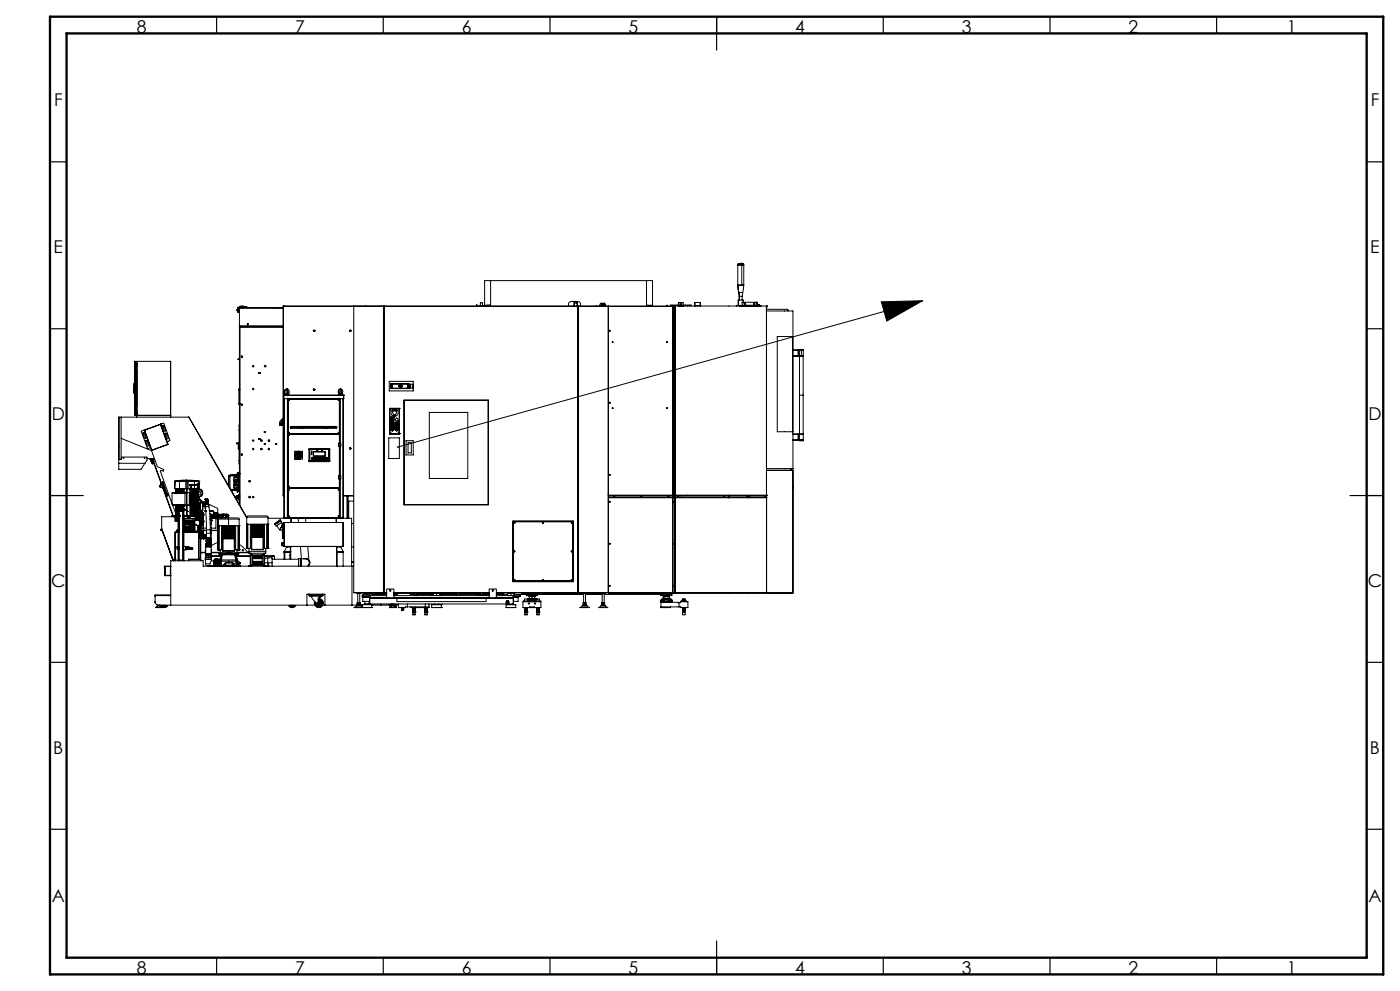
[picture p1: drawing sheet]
<svg xmlns="http://www.w3.org/2000/svg" width="420mm" height="297mm" viewBox="0 0 420 297" stroke-linecap="round" stroke-linejoin="round" font-family="sans-serif">
<defs><g id="words">
<g font-size="5.3">
<text x="41" y="9.9">8</text>
<text x="88.5" y="9.9">7</text>
<text x="138.5" y="9.9">6</text>
<text x="188.5" y="9.9">5</text>
<text x="238.5" y="9.9">4</text>
<text x="288.5" y="9.9">3</text>
<text x="338.5" y="9.9">2</text>
<text x="386" y="9.9">1</text>
<text x="16.2" y="31.7">F</text>
<text x="411.2" y="31.7">F</text>
<text x="16.1" y="75.9">E</text>
<text x="411.1" y="75.9">E</text>
<text x="15.5" y="125.9">D</text>
<text x="410.5" y="125.9">D</text>
<text x="15.4" y="175.9">C</text>
<text x="410.4" y="175.9">C</text>
<text x="16" y="225.9">B</text>
<text x="411" y="225.9">B</text>
<text x="15.5" y="270.2">A</text>
<text x="410.5" y="270.2">A</text>
<text x="41" y="291.9">8</text>
<text x="88.5" y="291.9">7</text>
<text x="138.5" y="291.9">6</text>
<text x="188.5" y="291.9">5</text>
<text x="238.5" y="291.9">4</text>
<text x="288.5" y="291.9">3</text>
<text x="338.5" y="291.9">2</text>
<text x="386" y="291.9">1</text>
</g>
</g></defs>
<g fill="none" stroke="#000" stroke-width=".35">
<path d="M65 5v5M115 5v5M165 5v5M215 5v10M265 5v5M315 5v5M365 5v5M15 48.5h5M410 48.5h5M15 98.5h5M410 98.5h5M15 148.5h10"/>
<path d="M405 148.5h10M15 198.5h5M410 198.5h5M15 248.5h5M410 248.5h5M65 287v5M115 287v5M165 287v5M215 282v10M265 287v5M315 287v5M365 287v5"/>
</g>
<path d="M15 5h400v287h-400zM20 10h390v277h-390z" fill="none" stroke="#000" stroke-width=".7"/>
<g fill="none" stroke="#000" stroke-width=".3">
<path d="M221.3 79.2v6.3M221.3 79.5h1.8M221.3 79.2h1.8M221.3 79.2l.2-.2h1.5l.1 .2M221.7 78.9v.1M221.7 79h.1M222.4 79h.1M222.5 79h.1M222.5 79v6.5M222.5 79.1h.1M222.7 78.9v.1M222.7 79h.1"/>
<path d="M223.1 79.2v6.3M71.3 93.4l.1-1.3v1.4M71.3 92.7h-.2v.4h.2M71.3 92.2h.1M71.3 93.4l.1 .1M71.4 93.3h.2M71.4 93.4h.1M71.5 93.4v.1M71.6 92.6h.2M71.6 92.8h.1M71.6 93h.1M71.6 93.3l-.3 .1"/>
<path d="M71.6 92.3h.1M71.6 92.1h2.6M71.6 92.1v1.4h-.2M71.6 92.1l-.2 .3h13.5M71.8 93.2h-.2M71.8 98h13.1M71.8 97.9h13.1M71.8 97.3l.4 .3h12.7M71.9 98v53.3M72 98v53.4M72.1 92.1h2.1M72.2 91.8h-.2v.3"/>
<path d="M72.2 92h.1M72.6 92v-.2h-.4v.3M73.1 92v-.2h-.4v.2M73.2 92h.1M74 92h.1M74 92h-1.9v.2M74 92v.1M74.2 92.1v.1M74.3 92.2h.1M74.3 92.2h-.2M81.7 92.2h.3M82.3 92.2h.1"/>
<path d="M84.9 92.2h-13.1v58.9M84.9 92.2h-2.7M84.9 91.8h97.6M85 91.7v33.9l-.1-33.8M85 91.7h.1M85 91.7h144.9M85 91.7v.1M85 91.7l-.1 .1M94 99.2h.1M94 99.1h.1M94 99.1v.1M94 99.2h.3"/>
<path d="M94 99.1h.3M94.2 99v.2M94.3 99.2h.1M94.3 99.1h.1M94.3 99.1v.1M104.9 99.2h.1M104.9 99.1h.1M104.9 99.1v.1M104.9 99.1h.3M104.9 99.2h.3M105.2 99.2h.1M105.2 99.1h.1"/>
<path d="M105.2 99.1v.1M106.2 91.7l-.1 85.9M109.7 91.7v.1M115 91.7v86M115.1 91.7v86M115.1 91.8h.1M115.3 91.7v86M143 91.7v-.3l.1 .3M143 91.5h.1M143.9 91.6h1M143.9 91.6v.1M143.9 91.6l-.1 .1"/>
<path d="M144.1 91.6v-.9h.6v.9M144.9 91.6v.1M144.9 91.6l.2 .1M145.4 91.5h1.8M145.4 91.7v-7.6h50.4l-.1 7.6M145.4 91.5v.2M146.3 91.5v.2M146.4 91.5v.2M146.8 91.5v.2M147 91.5v.2M147.2 84.1v7.6M170.6 91.7v-.7l.3-.5 2.6-.1 .6 .5 .1 .8"/>
<path d="M172.2 91.7v-1.2h1v1.2M172.3 91.7v-.9h.8v.9M173.3 91.7v86M173.4 91.7v86M173.5 91.7v86M178.9 91.7v.1M180 91.4v.3M180.3 90.9l-.3 .5M180.3 90.9l.4 .2M180.3 90.9l.3 .1v.3M180.5 91.4v.2M180.6 91.5h.1"/>
<path d="M180.6 91.4h.1M180.6 91.4l-.1 .3M180.6 91.3l-.1 .1M180.7 91.4h-.1M180.7 91.4v.3M180.7 91.3l-.1 .1M181 90.9l-.3 .5M181 90.9l.4 .1-.1 .4M181 90.9l.3 .1-.1 .3M181.2 90.9l.2 .2-.1 .3M181.2 90.9l.3 .2-.2 .3M181.2 90.9h.1"/>
<path d="M181.2 91.5h.1M181.2 91.4h.1M181.2 91.6h.1M181.2 91.3v.4M181.2 91.5l.1 .1M181.3 91.4h.1M181.3 91.5h.1M181.3 91.6h.1M181.3 91.4v.2M181.3 91.4l-.1 .1M181.3 91.4h-.1M181.3 91.4h-1.3"/>
<path d="M182.4 91.7l.1 .1M182.5 92.1h.1M182.5 91.8v85.8M182.5 91.7v86.1l55.4-.1v-36.7h-8M182.5 91.9h19.3M194 91.5h1.8M194 84.1v7.6M200 91.6h.1M200 91.6h.2M200 91.6v.1M200.2 91.6v.1M200.2 91.6h.1"/>
<path d="M200.3 91.6l-.3 .1M200.3 91.6v.1M201.5 91.5v.2M201.8 91.7v.2M201.8 91.9v56.5M201.9 91.7h.1M201.9 91.7v56.8M201.9 91.7l-.1 .2M202.4 91.7v57M202.6 91.7v56.9M203.5 91.4h-2.4l2.4 .1M203.5 91.7l.1-1h1.2l.1 1"/>
<path d="M203.6 91.6v.1M204 91.3h.4M204.8 91.6v.1M204.9 91.4h2.4l-2.4 .1M204.9 91.6h-1.4M207 91.5v.2M208.4 91.6h1.7M208.4 91.6v-.9h1.7v.9M208.5 90.7v1l-.1-.1M208.5 91.6h.1M210 90.7v1l.1-.1M210 91.6h.1"/>
<path d="M221 91.5v.2M221.3 85.5h1.8M221.3 85.5l.3 2.2M221.4 85.5l.3 2.2M221.6 87.7l.2 1.1M221.6 87.7h1.2M221.7 87.7l.1 1.1M221.8 88.8v1.1M221.8 88.8h.9M222 91.7h.1M222 91.5h.1M222 91.5v.2"/>
<path d="M222.6 91.5h.1M222.6 91.5h4.5l-.1 .2M222.7 88.8l-.1 1.1M222.8 91.7h.1M222.8 87.7l-.1 1.1M223 90.6v-.7h-1.5v1.6M223.1 85.5l-.3 2.2M223.3 90.8h.1M223.3 91h.1M223.3 90.7h.1M223.3 90.7l.1 .5M223.3 91.1v.1"/>
<path d="M223.4 91.1h.1M223.4 90.7v.4M223.4 90.8h-.1M223.4 91.1v.1M223.4 90.9v.1M226.1 90.8h.1M226.1 91h.1M226.1 91l.2 .1M226.2 90.7h.1M226.2 90.7l.1 .4M226.2 91.2h.1M226.2 91.5v.2"/>
<path d="M226.2 90.8v.4M226.2 90.7l.1 .1M226.3 90.8v.3M226.3 90.8h-.1M226.3 90.9v.1M226.3 91.5v.2M226.9 91.5h-6v.2M226.9 91.5v.2M226.9 90.6v.1M226.9 90.7v.8M226.9 90.7h.3M227 90.6l.1 1.1"/>
<path d="M227 91.6l1.3 .1M227 91.7h.1M227.2 91.6h.1M227.2 91.5h.7M227.2 90.7l-4.5-.1-.1 .9M227.2 90.7v1M227.3 91.5v.1M227.3 91.5l.1 .1M227.3 91.5h-.1M227.3 91.5h.1M227.4 91.6h.1M227.4 91.4h.1"/>
<path d="M227.5 91.4h.1M227.5 91.4v.1M227.5 91.4l.1 .1M227.5 91.5h.1M227.6 91.5h.1M227.7 91.5h.1M227.8 91.5h.1M227.9 91.5h.1M229.9 92h.1M229.9 91.7h.1M229.9 93.2h8v47.3l-.6 .3M229.9 91.7v86"/>
<path d="M229.9 92.7h6.3l.2 .5M264.4 90.4l12.4-.3-10.8 6.1zM276.8 90.1l-157.6 43.9M40.1 117.7v.1M40.2 115.6h.1M40.2 116.8h.1M40.2 117.4h.1M40.2 115.6v1.8M40.2 117.4l-.1 .3M40.2 117.4l-.1 .4M40.2 117.6l-.1 .1M40.2 117.4v.1"/>
<path d="M40.3 117.8h.1M40.3 117.5h.1M40.3 117.5v.3M40.3 114.9v.2M40.3 115.3l-.1 .3M40.3 115.1h.1M40.3 115.3h.1M40.3 114.9h.1M40.3 117.4h.1M40.3 115.1l-.2 2.7M40.4 108.4h.5M40.4 108.4v16"/>
<path d="M40.5 108.3h.4v16.2h-.4M40.5 108.3v16.2M40.5 108.3l-.1 .1M40.5 108.3v.1M40.9 109.7h.1M40.9 111.3h.1M40.9 109h.1M41 109h.1M41 108.9h-.1M41.1 108.3v16.2M51.2 108.3v16.2M71.6 107.6v.1"/>
<path d="M71.7 116.8h.1M71.7 116.8l.1 .1zM71.8 116.6v4.5M71.8 116.6h.1M71.8 116.7l-.1 .1M71.8 116.8h.1M71.8 116.7h.1M71.8 107.6h-.4l.4 .1M77.6 111.9h.1M77.6 111.8h.1M77.6 111.8l.4 .1zM77.6 111.8h.4"/>
<path d="M85.1 118.5l.1 1M85.1 118.5h18M85.1 119.5h.1M85.1 118.5h.1M85.2 118.4h17.8M85.2 119.5h17.8M85.2 118.4l-.1 .1M85.2 119.5l.1 35.7M85.3 119.5v35.7M85.5 118.4h.9M85.5 118.4h.1M85.5 118.2v.2"/>
<path d="M85.6 118.2l.1 .1M85.9 118l-.2 .3M85.9 118h.4M86 116.6a.97 .97 0 0 0-.7 .7 .97 .97 0 0 0 .3 .9M86 116.6h.1M86 116.6l-.4 .1-.3 .5 .4 1.1M86 117.9l.1 .1M86.1 116.6h.1M86.1 116.6v.4M86.1 117h-.1M86.1 116.6a.99 .99 0 0 1 .4 1.6M86.1 117l-.4 .5 .4 .4"/>
<path d="M86.1 117l.2 .5-.2 .4M86.1 118h-.2M86.1 118h.3M86.1 117a.51 .51 0 0 1 .3 .5 .51 .51 0 0 1-.3 .4M86.2 119.5l.1 35.7M86.3 118l.1 .4M86.3 118h.2M86.4 118.4h.1M86.4 118h.1M86.4 118.4h.2M86.4 119.5v10.5M86.4 119.5h15.4"/>
<path d="M86.4 119.5v.1M86.4 119.6h.1M86.5 118l.1 .4M86.5 118.4h.1M86.6 118.4h.1M86.6 119.9h.1M86.7 119.8h.1M86.9 119.5h.1M94 116.8h.1M94 116.7h.1M94 116.7v.1M94 116.7h.3"/>
<path d="M94 116.8h.3M94.3 116.8h.1M94.3 116.7h.1M94.3 116.7v.1M101.2 119.5h.1M101.5 119.9h.1M101.6 119.9h.1M101.5 119.8l.1 .2zM101.6 118.4h1M101.6 118.4h.1M101.7 118.4h.1M101.7 118.2l-.1 .2"/>
<path d="M101.7 118.2l.1 .1M101.8 119.5l.1 10.5h-15.5M101.8 119.5v.1M101.8 119.6h-15.5M101.8 119.6h.1M101.9 119.5v13.4M102 119.5v13.4M102.1 116.6h.1M102.1 116.6a1.02 1.02 0 0 0-.4 1.6M102.1 118l-.3 .3M102.1 118h.4M102.1 116.6l-.6 .7 .3 1"/>
<path d="M102.1 117h.1M102.2 117.9h.1M102.2 117l.2 .5-.2 .4M102.2 117l.3 .5-.3 .4M102.2 117.9v.1M102.2 116.6l.1 .3-.4 .6 .3 .4M102.2 118h.3M102.2 116.6l.7 .6-.2 1M102.2 118h-.1M102.2 118h.4M102.5 118l.1 .4M102.5 118h.1"/>
<path d="M102.6 118.4h.1M102.6 118.4h-.1M102.6 118l.1 .4M102.7 118.4h.1M102.9 119.5v35.7M103 119.5v35.7h-17.7M103 118.5h.1M103 118.4l.1 .1M103 119.5h.1M103 118.4v1.1M103.1 118.5l-.1 1M116.8 114.3h7.2v2.9h-7.2z"/>
<path d="M117.2 115.1l5.4-.1 .6 .1v1.2l-5.9 .1zM117.2 116.1h.1M117.2 115.4h.1M117.3 115.6l.2 .2h-.2zM117.3 115.7h.2M117.3 115.4h.1M117.3 116.1h.1M117.3 115.7l.1 .1M117.4 115.7h.1M117.4 115.4v.7M117.4 116l-.1 .1M117.4 115.4h.1"/>
<path d="M117.4 116l.2 .3M117.4 116h.1M117.4 116.1l.1 .2M117.4 115.8h.1M117.4 115.6l-.1 .1M117.4 115.6l.1 .1M117.4 115.6v.2M117.5 115.7h.1M117.5 115.7l-.1 .1M117.5 116.3h.1M117.5 115.2h.1M117.5 115.2l-.1 .2"/>
<path d="M117.6 115.1h4.7M117.6 115.1v.1M117.6 116.3h.1M117.6 116.3h4.7M117.6 115.1l-.1 .1M117.6 115.2l-.2 .2M119.7 115.7h.1M119.7 115.7l.1 .1zM119.8 115.7h.1M119.8 115.6h.1M119.8 115.6v.1M119.8 115.6l.1 .1"/>
<path d="M120 116h.1M120 115.2h.2M120 116.2h.2M120 115.7h.1M120 115.7l.2 .1M120 115.7h.2M120 115.2l.1 .2M120 116.2l.1 .1M120 116l.1 .1M120 116h.2M120.1 115.2h.1M120.1 116.2h.1"/>
<path d="M120.1 115.9v-.4l.2 .1-.1 .3M120.1 115.9v.2M120.1 115.9h.1M120.1 115.9l-.1 .1M120.1 116h.1M120.1 115.3h.1M120.1 116.3h.1M120.1 115.1h.1M120.1 115.4h.1M120.1 116.1h.1M120.1 115.2v.1M120.1 115.9v.4"/>
<path d="M120.1 116.1v.2M120.1 115.1v.3M120.1 115.1l-.1 .1M120.1 115.1l.1 .1M120.1 116.1l-.1 .1M120.1 116.1l.1 .1M120.1 115.9l.1 .1M120.2 115.8h.1M120.2 115.7h.1M120.2 115.2h.1M120.2 116.2h.1M120.2 116.2h-.1"/>
<path d="M120.2 115.9h.1M120.2 115.9v.1M120.2 116l-.1 .1M120.2 116h.1M120.2 115.2l-.1 .2M120.2 116.2l-.1 .1M120.2 115.7v.1M120.3 115.7l-.1 .1M120.3 115.7h.1M120.4 116h.1M120.4 115.7h.1M120.4 115.8h.1"/>
<path d="M120.4 115.8v.2M120.4 115.7v.1M120.5 115.7h.1M120.5 115.7v.1M120.5 115.8l-.1 .2M120.5 115.8h-.1M121.2 119.9v31.4M121.2 119.9h25.3M121.2 119.9v.1M122.3 116.3h.1M122.3 115.1v.1M122.3 115.2h.1"/>
<path d="M122.3 115.1l.1 .1M122.3 115.2l.3 .2M122.4 116.3h-.1M122.4 115.2l.2 .2M122.4 115.7h.1M122.4 115.7h.2M122.4 115.7l.1 .1M122.5 115.7h.1M122.5 115.6h.1M122.5 115.8h.1M122.5 115.6v.2M122.5 115.6l-.1 .1"/>
<path d="M122.5 115.6l.1 .1M122.6 115.7h.1M122.6 115.4v.7M122.6 115.4h.1M122.6 116.1h.1M122.6 116.1l-.2 .2M122.6 115.7l-.1 .1M122.6 116.1l-.3 .2M123.2 116.3h.8M123.2 115.2h.8M123.8 115.2v1.1M146.5 119.9v31.4"/>
<path d="M146.5 119.9l-25.2 .1M146.5 119.9l-.1 .1M237.8 100.9v28.5M237.9 106.7h3.1h-3.1M237.9 100.9h-4.7v28.5h4.7M237.9 104.9h3.1M239.5 104.9v1.8M239.5 104.9h.1M239.8 106.7h.1M239.9 104.9h.1M239.9 104.8v27.2M239.9 118.4h1"/>
<path d="M239.9 104.8h1M240.4 104.7v2M240.9 104.8v27.2M241 104.9h.1M35.6 133.8h.1M35.6 125.3h.1M35.6 137.7h.8l.1-.7h7.6v.9l-.6 .9M35.6 125.2v8.6M35.6 138.8h7.9M35.7 125v12.7M36.3 131.4l9.1 3.6 .9 2.4M36.3 125v12.7"/>
<path d="M40.4 124.4l.1 .1M40.4 124.4h.5M40.5 124.4h.1M40.9 123h.1M40.9 121.5h.1M40.9 123.9h.1M40.9 123.8h.1M41 123.9h.1M41 123.8h.1M41 124.5h10.2M41 125v-16.7h10.2v16.7M42.9 129.7l.3 .1 .4 1.6-.2-.1z"/>
<path d="M43.3 128.9l-.9 .5 1.8 5 1-.2M43.3 128.9l1.9 5.3M43.3 128.9h.1M43.3 129l2.2 5.9M43.3 128.9v.1M43.4 128.9h.1M43.4 128.9h-.1M43.4 128.9l-.1 .1M43.4 128.9l2.1 6M43.7 132l.4 .1 .5 1.4-.1 .2-.3-.1zM44.1 137.4l1.6 .3M45.1 137.5l.1 .2"/>
<path d="M45.1 137.5h.1M45.1 137.7l.2 .1M45.1 137.5v.2M45.2 134.2h.1M45.2 137.5l.4 1.2M45.2 137.5v.4M45.2 137.9l.1 .2M45.2 137.6v.1M45.2 137.7l.1 .1M45.2 137.7h-.1M45.2 137.9h.1M45.2 137.8l.1 .3"/>
<path d="M45.3 138.1l.2 .4M45.3 137.8h.1M45.3 138h.1M45.3 138.1l.2 .5M45.3 138v.1M45.3 137.9v.2M45.4 138h.1M45.4 138l.2 .6M45.4 138l-.1 .1M45.4 137.6l.4 1.1M45.4 137.7h.1M45.5 134.9h.1"/>
<path d="M45.5 138.6l.1 .2M45.5 137.7l.3 .1M45.5 137.6h.1M45.5 137.6l-.1 .1M45.6 138.6h.1M45.6 138.6h-.1M45.6 138.6l.2 .4M45.6 138.7l.1 .1M45.6 138.7h.1M45.6 138.7l.3 .3M45.7 137.7l6.2 17M45.7 137.7h.1"/>
<path d="M45.8 138.7h.1M45.8 139h.1M45.8 138.7h-.2M45.8 137.6h.1M45.8 137.6l-.1 .1M45.8 138.7v.1M45.8 138.8l.2 .1M45.8 137.6l6.2 17.1M45.9 138.8h.1M45.9 138.2v.2zM45.9 138.8v.1M45.9 138.9h.1"/>
<path d="M45.9 138.9l.2-.1-.1 .1M45.9 138.3h.1M46 138.9h.1M46 138.9l-.1 .1M46 138.5l-.2 .1M46.1 138.7l-.2 .1M46.1 138.9h-.1M46.3 137.4l.9 2.4 1.9 1-.2 .4-.7-.2-.1 .2 3.5 9.7M46.3 137.4l-.5 .2M46.3 137.4l-.6 .3M48.1 127.1l-4.7 1.8M48.1 127.1l.1 .1"/>
<path d="M48.1 127.2l-4.7 1.7M48.1 127.2l2.2 6M48.1 127.2h.1M48.2 127.1l.9-.2 1.9 5-.9 .5M48.2 127.1h.1M48.2 127.2l2.2 5.9M48.2 127.1h-.1M48.2 127.1v.1M48.2 127.1l1.9 5.3M48.9 127.6h.2l.6 1.4-.2 .3-.7-1.6zM49.6 129.9h.4l.5 1.4-.2 .2zM50.1 132.4h.1"/>
<path d="M50.3 133.2l-4.8 1.7M50.3 133.2h.1M50.3 133.1v.1M50.4 133.1l-.1 .1M56.6 125h-21v15.6h6.7l1.2-1.8M56.6 125l17.4 30M56.6 125l17.4 30.2M71.5 132.7h-.5v.3h.5M71.6 132.7v1.8M71.7 120.9h.1M71.7 120.9l.1 .1M71.8 121.1h.1"/>
<path d="M71.8 132.7h-.3v1.8h.3M71.8 127.5h.1M71.8 139h.1M71.8 121h.1M71.8 137.9v.4M71.8 133.3v.4M71.8 128.8v.3M71.8 120.9h-.1M71.8 127.4v11.7M77.6 131.5h.1M77.6 131.6h.1M77.6 131.5h.4l-.4 .1"/>
<path d="M77.6 131.5v.1M83.9 126.8h.9v.5h-.9M83.9 126.8v.5M83.9 127.3h.1M83.9 126.8h.1M83.9 126.6v.2M83.9 127.3v.1M83.9 127.4l.4 .1M83.9 126.6h.4M83.9 127.4h.4M84.2 126.8v.5M84.2 126.8h.1"/>
<path d="M84.2 127.3h.1M84.3 126.6v.2M84.3 127.3v.2M84.3 126.6h.4M84.3 127.4h.4M84.6 126.1h.2M84.6 126.1l.2 .3M84.6 125.7l-.5 .3-.2 .6M84.7 126.6v.8M84.7 126.8h.1M84.7 127.4l-.4 .1M84.8 126.4l.4 .1"/>
<path d="M84.8 125.6h.1M84.8 125.8h.1M84.8 125.8v.3M84.8 125.6l-.2 .5M84.8 126.4l-.1 .2M84.8 125.6v.2M84.8 126.1v.3M84.8 125.7h.4M84.8 125.7v.1M84.8 125.6v.1M84.8 126.1h.1M84.8 126.2h.1"/>
<path d="M84.8 126.4h.1M84.8 125.7h.1M84.8 125.6h.4M84.8 126.1l.1 .1M84.8 125.6v.9M84.8 126.2h.4M84.9 125.7l-.1 .1M84.9 126.2h.1M84.9 125.7h.1M84.9 126.5h.1M84.9 125.6h.1M84.9 126.5v22.1"/>
<path d="M84.9 127.1h.3M84.9 126.9h.3M84.9 127h.3M85 126.5h.1M85 126.5v22.1M85 126.5h.2M85.2 125.5v.1M86.4 130.1v25.1M86.4 130.1h15.4M86.4 130h.1M86.4 130.1h15.5M86.7 130.5h.1"/>
<path d="M86.6 130.4l.1 .1zM86.7 129.6h.1M86.7 129.7h.1M86.9 130v.1M87.3 128.3h2.7M87.7 128.1h.1M87.7 127.8v.3M87.8 128.1v.1M87.8 128.1h.8M87.8 128.1h12.5M88.4 127.8v.2M88.4 136.4h.1"/>
<path d="M88.4 136.4l.3-.8 .9-.4 .8 .4 .3 .8M88.4 136.4l.4 .9 .6 .3M88.4 135.3h2.3v2.3l-2.3-.1zM88.4 137.5h.1M88.4 136.4l.4-.8 .8-.3 .7 .3 .4 .8M88.4 136.4l.4 .8 .5 .3M88.5 136.4l.3-.7 .8-.3 .7 .3 .3 .7M88.5 136.4l.3 .7 .6 .3M88.5 136.4h.1M88.6 136.4l.2 .5 .6 .5v-.6M88.6 136.4l.3-.7 .7-.3 .6 .3 .3 .7M88.6 128.1v.1"/>
<path d="M88.6 128v.1M88.7 137.5h.1M88.7 137.4h.1M88.7 137.4l-.3 .1M88.7 136.5h.2M88.8 136.5h.1M88.8 137.5h.1M88.8 136.3h.1M88.9 136.5h.1M88.9 136h.1M88.9 136.4h.1M88.9 136.4v.1"/>
<path d="M88.9 136v.2M88.9 136l.4-.3-.4 .4M88.9 136.2v.1M88.9 136.2l-.1 .1M88.9 136.1h.1M89 136.5h.1M89 136.1l-.1 .1M89 136.4v.1M89 136.4h.1M89.2 136.2h.1M89.2 136.2v.1M89.3 136.3v.5"/>
<path d="M89.3 136.3h.1M89.3 136.3h-.2v.5h.3M89.3 136.3l.1 .7M89.3 136.8v.5M89.3 137.5h.1M89.3 137.5l.1 .1M89.4 136.3l.1 .7M89.4 136.3h-.1M89.4 137.5h.4M89.4 137.5v.1M89.4 137.6h.4M89.4 137l-.1 .5"/>
<path d="M89.4 137h.1M89.4 135.8v.1M89.4 135.6h.3v.3h-.3zM89.5 137l-.1 .5M89.5 136.4h.1M89.5 136.1l-.2 .1M89.5 136v.1M89.5 136.1h.1M89.5 136h.1M89.6 136.1l-.2 .2M89.6 136.1l.1 .2M89.6 135.9l-.4 .3"/>
<path d="M89.6 135.9l.4 .3M89.6 135.9l-.1 .1M89.6 135.9v.1M89.6 136l.3 .3M89.6 136v.1M89.6 136.1h.1M89.7 136.9l.1 .1M89.7 136.3l.1 1.2M89.7 136.3h.1M89.8 137.5v.1M89.8 136.2h.1M89.8 137.5h.1"/>
<path d="M89.8 136.5v.3M89.8 136.2l-.1 .1M89.8 136.3l.1 1.2M89.8 136.2l.1 .1M89.8 136.3h.1M89.8 136.2l.1 1.1M89.8 136.2h.2M89.9 137.5h.1M89.9 136.3h.2v.5h-.3M89.9 137.5h-.1M89.9 137.5l-.1 .1M90 128.1v.3h1v-.3"/>
<path d="M90 136.2l-.1 .1M90.2 136.4h.1M90.2 136.6h.1M90.2 136.7h.1M90.2 136l-.4-.3 .4 .4M90.2 136l-.1 .1M90.3 136.4h.1M90.3 136.7h.1M90.3 136.6h.1M90.3 136.6l-.1 .1M90.5 136.4l-.2 .7-.5 .3v-.6M90.5 136.4h.1"/>
<path d="M90.6 136.4l-.1 .6-.7 .4M90.7 136.4l-.2 .6-.6 .5M90.7 136.4h.1M90.7 136.4l-.2 .7-.7 .5M91 128.3h6.1M92.7 134.6l.2 .2M92.7 134.6v3.6M92.7 138.2l.1 .2M92.8 134.5l.2 .2M92.8 138.4h6M92.8 134.5h6M92.8 134.5l-.1 .1"/>
<path d="M92.9 138l-.2 .2M92.9 138h.1M92.9 134.8v3.2M92.9 134.8h.1M92.9 138l.1 .1M93 138.1l-.2 .3M93 134.7h5.6M93 138.1h5.6M93 134.7h.1M93 138.1h.1M93 134.7l-.1 .1M93 134.7v3.4"/>
<path d="M93.4 135.5h.1M93.4 135.7h.1M93.4 136.2h.1M93.4 136h.1M93.5 136.2h.1M93.5 136h.1M93.5 135.7h.1M93.5 137.2h.1M93.5 137.4h.1M93.5 137.8h.1M93.5 137.2h1.2v.6h-1.2zM93.5 137.2h.5"/>
<path d="M93.5 135.7h-.1M93.5 137.5h.1M93.5 137.4v.1M93.5 137.7v-.4h.4l.1 .4M93.5 135.5v.1M93.5 135.7v.1M93.5 135.9v.1M93.5 136.1v.1M93.5 137.7h.5M93.5 137.7h.4M93.5 137.5h.4M93.6 135.2h.1"/>
<path d="M93.5 135.3h.1M93.7 137.7h.1M93.8 137.7h.1M93.9 137.5h.1M93.9 137.4h.1M94 135.3h3.6v1.5h-3.6zM94 137.5h.1M94 137.4h.1M94 137.4v.1M94 137.8h.1M94 137.2h.1M94.1 135.5h3.4v1.1h-3.4z"/>
<path d="M94.1 137.2v.6M94.2 137.4h.1M94.2 137.5h.1M94.2 137.2h.1M94.2 137.8h.1M94.2 137.2h.5M94.2 137.4v.1M94.2 137.7v-.4h.5v.5M94.2 137.7h.5zM94.2 137.5h.5M94.4 137.7h.1M94.5 137.7h.1"/>
<path d="M94.7 137.5h.1M94.7 137.4h.1M94.7 137.4v.1M94.8 137.4h.1M94.8 137.2h.1M94.8 137.5h.1M94.8 137.8h.1M94.8 137.8h.6M94.8 137.2h.6M94.8 137.8v-.6h.6v.6M94.9 137.4l-.1 .1M94.9 137.7v-.4h.4v.4"/>
<path d="M94.9 137.7h.4M94.9 137.5h.4M94.9 137.4h.1M94.9 137.5h.1M95 137.7h.1M95 134.9h.2M95 137.9h.2M95 134.9h.1M95 137.9h.1M95.1 137.9h.1M95.1 134.9h.1M95.1 137.7h.1"/>
<path d="M95.3 137.5h.1M95.3 137.4h.1M95.4 137.5h.1M95.4 137.4h.1M95.4 137.4v.1M95.4 137.2h.1M95.4 137.8h.1M95.5 137.4h.1M95.5 137.8h.1M95.5 137.5h.1M95.5 137.2h.1M95.5 137.8h1.3"/>
<path d="M95.5 137.8v-.6h1.3v.6M95.5 137.2h.6M95.5 137.4v.1M95.6 137.7v-.4h.4v.4M95.6 137.7h.4M95.6 137.4h.1M95.6 137.5h.1M95.6 137.5h.4M95.7 137.7h.1M95.8 137.7h.1M96 137.5h.1M96 137.4h.1"/>
<path d="M96 137.4v.1M96.1 137.8h.1M96.1 137.2h.1M96.1 137.4h.1M96.1 137.5h.1M96.1 137.2v.6M96.2 137.2v.6M96.2 137.8h.1M96.2 137.5h.1M96.2 137.2h.1M96.2 137.4h.1M96.2 137.2h.6"/>
<path d="M96.2 137.3h.5v.4M96.2 137.7h.5zM96.2 137.4v.1M96.3 137.4v.1M96.3 137.5h.4M96.3 137.4h.1M96.3 137.5h.1M96.4 137.7h.1M96.4 134.9h.2M96.4 137.9h.2M96.4 137.9h.1M96.4 134.9h.1"/>
<path d="M96.5 137.7h.1M96.6 134.9h.1M96.6 137.9h.1M96.7 137.4h.1M96.7 137.5h.1M96.7 137.4v.1M96.8 137.8h.1M96.8 137.2h.1M96.9 137.2h.1M96.9 137.8h.1M96.9 137.2h1.2v.6h-1.2zM96.9 137.2h.5"/>
<path d="M96.9 137.5h.1M96.9 137.4h.1M96.9 137.4v.1M96.9 137.7h.5M96.9 137.3h.5v.4h-.5zM96.9 137.5h.5M97.1 128.1v.3h1.1v-.3M97.1 137.7h.1M97.2 137.7h.1M97.4 137.5h.1M97.4 137.4h.1M97.4 137.4v.1"/>
<path d="M97.4 137.2h.1M97.4 137.8h.1M97.4 137.2v.6M97.5 137.2v.6M97.6 137.5h.1M97.6 137.4h.1M97.6 137.2h.1M97.6 137.8h.1M97.6 137.2h.5M97.6 137.4v.1M97.6 137.5h.5M97.6 137.7h.5z"/>
<path d="M97.8 137.7h.1M97.9 137.7h.1M98.1 137.3h-.5v.4M98.1 137.4h.1M98.1 137.5h.1M98.1 137.2h.1M98.1 137.8h.1M98.1 137.2v.6M98.1 137.4v.1M98.6 134.7l.1 .1M98.6 138.1l.2 .3M98.6 134.7h.1"/>
<path d="M98.6 138.1h.1M98.7 134.8v3.2M98.7 138l-.1 .1M98.7 134.8h.1M98.7 138h.1M98.7 138l.2 .2M98.8 134.5l-.2 .2M98.8 134.5l.1 .1M98.9 134.6l-.2 .2M98.9 134.6v3.6M98.9 138.2l-.1 .2M99.6 128.1v.1"/>
<path d="M99.6 128.1h.7M99.6 128v.1M99.8 127.8v.2M100.3 128.1h.2M100.3 128.1v.1M100.4 127.8v.3M100.4 128.1h.1M100.5 127.8v.3M100.5 127.8h.1M100.9 128.2l-13.6 .1M100.9 128.3h.1M100.9 128.2l-2.7 .1"/>
<path d="M101 128.2v.1M101 128.2l.1-.2-.2-.2h-13.6l-.2 .2 .2 .3M101.3 130v.1M101.5 129.6v.1zM101.6 129.7h.1M101.5 132.9v.8M101.5 133.7h.8M101.5 132.9h.8M101.5 133.7l.2 .1M101.7 132.9h.4M101.7 133.8h.4M101.7 132.9h-.2"/>
<path d="M101.7 132.9v.9M101.8 130.1v2.8M101.8 133.8v8.8M101.8 130.1h.1M101.9 133.8v8.8M101.9 132.9v-13.5h-15.6v36M102 133.8v8.8M102.1 132.9h.2M102.1 132.9v.9M102.3 132.9v.8M102.3 133.7l-.2 .1M104.9 134.4h.1"/>
<path d="M104.9 134.4h.3M105.2 134.4h.1M116.6 131.2h3.2v6.2h-3.2zM116.9 122.4h2.9v7.6h-2.9zM116.9 122.4h.1M116.9 130h.1M116.9 122.4v7.6M116.9 130h2.9M116.9 122.4h2.9M117.3 128h.1M117.3 128.7h.1M117.3 127.3h.1"/>
<path d="M117.3 126.6h.1M117.3 125.8h.1M117.3 125.1h.1M117.3 125.1v.7M117.3 126.6v.7M117.3 128v.7M117.3 127.9h.1M117.3 128.7l.4 .4 .4-.4M117.3 127.3l.3 .4h.3l.2-.4M117.3 125.8l.3 .4h.3l.2-.4M117.3 126.5h.1M117.3 125h.1"/>
<path d="M117.3 128.1h.2M117.3 126.5h.8M117.3 125h.8M117.3 127.9h.8M117.3 128.1h.1M117.3 126.5v.1M117.3 125v.1M117.4 128h.1M117.4 128v.1M117.4 128l-.1 .1M117.4 128.1h.1M117.4 128l.6 .1"/>
<path d="M117.4 125.2h.2M117.5 125.1h.1M117.5 128v.1M117.5 125.2h.1M117.5 128l-.1 .1M117.5 126.6h.2M117.5 126.7h.2M117.5 125.1v.2M117.5 128.1h.1M117.5 126.7v.1M117.5 125.3h.1M117.5 128h.1"/>
<path d="M117.5 126.7h.1M117.5 128l.1 .1M117.6 125.2h.1M117.6 125.1h.1M117.6 126.6v.1M117.6 128.1h-.1M117.6 126.7h.1M117.6 126.6h.1M117.6 128h.1M117.6 128.1h.1M117.7 128h.1M117.7 128.1h.1"/>
<path d="M117.7 128v.1M117.8 128.1h.1M117.8 128.2h.1M117.8 123h.1M117.8 128.1h.2M117.8 126.6l.1 .1M117.8 126.6v.2M117.8 123v.1M117.8 123v.2M117.8 128.1v.1M117.8 126.7h.1M117.8 125.1v.1"/>
<path d="M117.8 125.1l.1 .2M117.8 125.2h.1M117.8 128v.1M117.8 128h.1M117.8 126.7v.1M117.8 125.1h.1M117.8 122.9h.1M117.8 123.1h.1M117.8 125.1l.1 .1M117.8 122.9l.1 .1M117.8 122.9l.1 .2M117.8 126.7l.1 .1"/>
<path d="M117.8 126.6v.1M117.9 128.2h.1M117.9 126.7h.1M117.9 125.2h.1M117.9 126.6v.1M117.9 126.7l-.1 .1M117.9 128.1h.1M117.9 126.6l-.1 .1M117.9 128.1v.1M117.9 126.8h.1M117.9 126.7v.1M117.9 125.2l-.1 .1"/>
<path d="M117.9 125.3h.1M117.9 128l-.1 .1M117.9 125.2v.1M117.9 122.9h.1M117.9 123l-.1 .2M117.9 122.9l.1 .1M117.9 122.9v.1M117.9 128v.1M117.9 123h.1M118 128h.1M118 128.1h.1M118 123h.1"/>
<path d="M118 122.8h.2M118 122.8l.1 .1M118 128v.1M118 128.1l-.1 .1M118 122.9h.1M118 128l-.1 .1M118.1 127.9h.1M118.1 126.5h.1M118.1 125h.1M118.1 122.8h.1M118.1 122.8h-.1M118.1 127.9v.1"/>
<path d="M118.1 126.5v.1M118.1 125v.1M118.1 122.9h-.1M118.1 124.5h.1M118.1 128h.1M118.1 128.7h.1M118.1 126.6h.1M118.1 127.3h.1M118.1 125.8h.1M118.1 125.1h.1M118.1 122.8v.1M118.1 125.1v.7"/>
<path d="M118.1 126.6v.7M118.1 128v.7M118.1 124.6h.1M118.1 124.5v.1M118.2 124.5h.1M118.2 122.8l-.1 .1M118.2 122.8h.1M118.2 122.8h-.1M118.3 124.5h.1M118.3 122.8l.1 .1M118.3 122.9h.1M118.3 122.8v.1"/>
<path d="M118.4 122.8h.1M118.4 122.8h.2M118.4 122.8v.1M118.4 122.8h-.1M118.5 124.5l-.1 .1M118.6 128.7h.1M118.6 128h.1M118.6 127.3h.1M118.6 126.6h.1M118.6 122.8h.1M118.6 124.6h.1M118.6 122.8v.1"/>
<path d="M118.6 124.5h.1M118.6 126.6v.7M118.6 128v.7M118.6 124.5v.1M118.6 128.7l.4 .4 .5-.4M118.6 127.3l.3 .4h.3l.3-.4M118.6 122.9h.1M118.6 127.9h.1M118.6 126.5h.1M118.6 126.5h.8M118.6 127.9h.8M118.6 122.8l.1 .2"/>
<path d="M118.6 127.9v.1M118.6 126.5v.1M118.7 128.1h.1M118.7 123h.1M118.7 128h.6M118.7 122.8h.1M118.7 122.8v.2M118.7 122.8v.1M118.7 128h.1M118.7 123h.2M118.8 128v.1M118.8 122.9l-.1 .1"/>
<path d="M118.8 122.9l.1 .1M118.8 126.8h.1M118.9 128h.1M118.9 126.6h.1M118.9 126.8h.1M118.9 126.7h.1M118.9 126.6v.1M118.9 126.7l-.1 .1M118.9 128.2h.1M118.9 123v.1M118.9 128.1h.1M118.9 122.9h-.1"/>
<path d="M118.9 122.9v.1M118.9 122.9l.1 .1M118.9 123.1h.1M118.9 128v.1M118.9 128.1v.1M118.9 126.7v.1M118.9 126.7l.1 .1M119 128.1h.1M119 126.6h.1M119 123h.1M119 123.1h-.1M119 126.7h-.1"/>
<path d="M119 128v.1M119 126.7h.1M119 128h.1M119.1 128v.1M119.1 126.6v.2M119.1 126.6l.1 .1M119.1 126.7h.1M119.1 128h.1M119.1 128.1h-.1M119.1 128.1h.1M119.1 126.7v.1M119.1 126.6h.1"/>
<path d="M119.1 126.7l-.1 .1M119.1 126.7l.1 .1M119.2 128.1h.1M119.2 126.7h.1M119.2 128.1h-.5M119.2 128l-.1 .1M119.2 126.7h-.1M119.2 126.6v.1M119.2 134h.1M119.2 128v.1M119.2 128h.1M119.2 126.8h.1"/>
<path d="M119.2 128.2h.1M119.3 128h.1M119.3 128.1h.1M119.3 128v.1M119.3 128.1l-.1 .1M119.4 127.9h.1M119.4 126.5h.1M119.4 127.9l.1 .1M119.4 126.5l.1 .1M119.5 128.7h.1M119.5 128h.1M119.5 127.3h.1"/>
<path d="M119.5 126.6h.1M119.5 126.6v.7M119.5 128v.7M119.8 130h.1M119.8 122.4h.1M119.8 122.4v7.6M121.2 120v31.2M121.8 132.1h2.2v4.2h-2.2zM122.4 132.7h1v3h-1zM128.8 123.6h11.5v19.8h-11.5zM237.9 131.9h3.1h-3.1M237.9 130.1h3.1"/>
<path d="M239.5 130.1v1.8M239.5 130.1h.1M239.9 130.1h.1M239.8 131.9h.1M239.9 132h1M239.9 132v.1M240.4 131.9v.2M240.9 132v.1M241 130.1h.1M47.8 145.8h.1M47.8 145.8l.6-.9-.5 .9M47.8 145.8l.1 .1"/>
<path d="M47.9 145.8l.9 .4-.9-.3M47.9 145.8v.1M47.9 145.8h.1M48.3 158.7v.2l.1-.2M48.3 158.7h.1M48.4 158.5v.1M48.4 158.5l-.1 .2M48.4 158.5h.1M48.4 158.6v.1M48.5 158.6h.1M48.5 158.6l3.4 9.5M48.5 158.5v.1"/>
<path d="M48.8 145.1l1.1 3M49 144.9a.31 .31 0 0 0 0-.5 .31 .31 0 0 0-.5 .2 .31 .31 0 0 0 .3 .4M49.1 145l-.3-.5v.6M49.1 145l1.1 3M49.1 145l-.3 .1M50.2 148v.6l-.3-.5M50.2 148l-.3 .1M50.2 148.1a.31 .31 0 0 1 .3 .4 .31 .31 0 0 1-.5 .2 .31 .31 0 0 1-.1-.5M51.5 154.7v.2M51.5 154.7h.1M51.6 154.7v.2M51.7 151.3h.1"/>
<path d="M51.7 147.7h.1M51.7 151.3h.4M51.7 151.3h3.7M51.7 147.7v3.6M51.7 147.7h3.7M51.8 151.3l.9 2.6M52 154.7h-.5M52.1 147.6h.6M52.1 151.3h.7M52.1 147.6l-.4 .1M52.1 151.4h.6M52.1 154.8v.1"/>
<path d="M52.1 147.6h.1M52.1 151.3h.1M52.4 154.6h.1M52.4 154.8h.1M52.4 154.8v.1M52.4 154.8h-.2M52.4 154.6v.2M52.4 147.7h.1M52.4 146.4h.1M52.5 144.3l-.1 2.1M52.5 146.4h1.3M52.5 144.3h.1"/>
<path d="M52.5 147.7h.1M52.5 159.6h.9M52.5 159.6v8.5M52.6 154.9h-4.1v3.6l3.5 9.6-3.5-9.6M52.6 156.2h.1M52.6 154.8l-.6 .1M52.6 154.6v1.6M52.6 156.2h.3M52.6 159.5v8.6M52.6 159.6h.1M52.6 159.5l-.1 .1M52.6 144.3h1.3"/>
<path d="M52.7 151.3v.1M52.7 147.6h.1M52.7 146.5h.1M52.7 154.4l.7 .2M52.7 146.5v1.1M52.7 151.4v3.1l.7 .2M52.7 147.2l.1 .1M52.7 147.6h-.5M52.7 144.1h.1M52.7 147.4l.2-.1v.4zM52.7 154.4h.1M52.7 151.8h.1"/>
<path d="M52.7 144.1l-.2 .2M52.7 147.2h.1M52.7 154.6h.1M52.7 147.2l.2 .1M52.7 147.6l-.3 .1M52.8 147.7h.2M52.8 151.3h.1M52.8 144.1h.1M52.8 151.3l-.1 .1M52.8 144.1l-.3 .2v2.1M52.8 147.7h.1M52.8 147.7h-.4"/>
<path d="M52.8 151.7h.4M52.8 151.7h.1M52.8 147.3h.1M52.8 159.3v.2M52.8 151.7l-.1 .1M52.8 159.3h.3M52.9 151.3h.1M52.9 144.1h.6M52.9 144.1h1.1M52.9 144.1l-.3 .2M52.9 151.3v.4l-.2-.3M52.9 147.3l.1 .1"/>
<path d="M52.9 156.2h.1M52.9 154.6l-.9 .1M52.9 154.7h.1M52.9 154.8l.3 .1M52.9 151.7l.1 2.8M52.9 154.6v1.6M52.9 151.7l-.2 .1M52.9 147.3h-.1M53 151.3h1.8M53 154.5l.1 .3M53 147.7h-.6M53 154.5h.1"/>
<path d="M53 151.3v.3M53 147.3v.1M53 147.3h.1M53 147.7h.1M53 146.7v.5M53 147.2v.1M53 151.8h.1M53 147.2h.1M53 146.7h.1M53 146.6v.1M53 147.5h.1M53 151.6h.2"/>
<path d="M53 147.3l.1 .1M53 147.6v.1M53 151.6l-.2 .1M53 151.6l-.1 .1M53 146.6h.1M53 147.4v.1M53 151.7h.1M53 147.4h.1M53 147.3h-.2M53 146.6v1M53.1 147.7h.1M53.1 147.6l-.1 .1"/>
<path d="M53.1 146.6v.1M53.1 146.6h.1M53.1 146.6h-.1M53.1 147.6h.1M53.1 154.9v.5h.3M53.1 146.7v.5M53.1 147.2v.1M53.1 146.5h2M53.1 154.5h.6M53.1 158.9h.6M53.1 151.8h-.1M53.1 151.7v.1"/>
<path d="M53.1 151.3l-.1 .3M53.1 154h.6M53.1 159.1h.6M53.1 146.5l-.1 .1M53.1 159.2l-.3 .1M53.2 146.5h.1M53.2 154.9v1h-.3M53.2 154.9h.2M53.2 152.8l2.2 .1zM53.2 151.7l-.1 .1M53.2 146.5h.7M53.2 146.5l-.1 .1"/>
<path d="M53.2 147.6v.1M53.2 147.6h.1M53.2 146.5h-.1M53.2 147.6l-.1 .1M53.2 151.6l-.1 .1M53.2 151.3l-.2 .4M53.2 144.1h.1M53.2 154.4h.1M53.2 154.1h.1M53.2 154.3h.1M53.2 159.5h.1M53.2 159.2h.1"/>
<path d="M53.2 159.3h.1M53.2 144.1h5.7M53.2 155.8h.2M53.2 151.5v.2M53.2 154.1v.3M53.2 159.2v.3M53.2 154.5h.2M53.2 151.7l-.2 .1M53.2 154.3h.4M53.2 154.2h.1M53.2 159.4h.3M53.2 159.4h.1"/>
<path d="M53.2 146.6v.7M53.2 151.5v1.3M53.2 152.9v.9M53.2 151.4v.2M53.2 147.3l-.1 .4M53.2 147.3h.1M53.2 151.5h.1M53.3 152.8h.1M53.3 154.4h.1M53.3 146.6h.1M53.3 154.3h.2M53.3 151.3l-.1 .1"/>
<path d="M53.3 147.7h.1M53.3 147.6h.1M53.3 147.3h.1M53.3 154.3h.1M53.3 159.4h.1M53.3 154.1v.3M53.3 154.7v.2M53.3 159.2v.3M53.3 146.5l-.1 .1M53.3 146.5v.1M53.3 147.6v.1M53.3 147.3l-.1 .3"/>
<path d="M53.3 147.3v.3M53.3 146.5h.1M53.3 146.6v.7M53.3 152.6h.1M53.3 159.5h.1M53.3 152.6v.3M53.3 152.6h.4M53.3 154.5h.1M53.3 152.6l.1 .1M53.3 147.3l.1 .3M53.3 154.9h.1M53.4 154.4h.1"/>
<path d="M53.4 153h.1M53.4 152.6l.3 .2M53.4 152.7v.1M53.4 152.9v.9M53.4 155.7h.1M53.4 152.8h.3M53.4 152.7h.2M53.4 152.8h-.1M53.4 147.6h-.1M53.4 147.6h.1M53.4 152.6h-.1M53.4 152.5h.1"/>
<path d="M53.4 154.5h.1M53.4 154.2h.1M53.4 159.4h.1M53.4 159.2h.1M53.4 159.3h.1M53.4 152.5v.1M53.4 154.1v.3M53.4 154.5v4.4M53.4 159.2v.3M53.4 159.6v4.3M53.4 159.2h.2M53.4 146.4h.1"/>
<path d="M53.4 151.4l-.1 .1M53.4 151.4l-.2 .1M53.4 151.4h.1M53.4 146.4l-.7 .1M53.4 146.4l-.3 .1M53.4 147.6l.1 .1M53.4 147.6h.2M53.4 146.4l.1 .1M53.4 147.6l-.1 .1M53.5 146.5h.1M53.5 154.4h.1M53.5 154.1h.1"/>
<path d="M53.5 154.3h.1M53.5 154.2h.1M53.5 159.4h.1M53.5 159.2h.1M53.5 159.3h.1M53.5 147.7h.2M53.5 159.2h-.2v.3M53.5 154.1v.2M53.5 159.2v.3M53.5 147.7h-.3M53.5 159.4l-.9 .1M53.5 151.4l.1 1.1"/>
<path d="M53.5 154.2l-.2-.1v.3M53.5 151.5l.3-.1zM53.5 154.3v.1M53.5 159.3h-.2M53.5 147.3l-.2 .4M53.5 147.3h.1M53.5 151.5h.1M53.6 152.6h.1M53.6 154.3h.1M53.6 154.1h.1M53.6 159.5h.1M53.6 159.2h.1"/>
<path d="M53.6 159.3h.1M53.6 152.7v.1M53.6 154.1v.3M53.6 159.2v.3M53.6 152.7h.1M53.6 159.4v.1M53.6 146.5h.1M53.6 146.5h1.5M53.6 147.6v.1M53.6 154.6h.1M53.6 147.3h.1M53.6 159.4h.1"/>
<path d="M53.6 155.9h.1M53.6 155.4h.1M53.6 155.5h.1M53.6 154.8h.1M53.6 153h1.4M53.6 146.6l-.1 .7M53.6 152.9v.9M53.6 159.6v4.3M53.6 152.5h-.2M53.6 159.6h.1M53.6 146.5l-.1 .1M53.6 147.3l-.2 .3"/>
<path d="M53.6 147.3v.3M53.6 147.6h.1M53.6 146.6h.1M53.6 147.7h.1M53.6 154.4h.1M53.6 146.6v.7M53.6 154.1l-.1 .3M53.6 154.5v4.4M53.6 154.2h-.2M53.6 146.6h.2M53.6 146.5v.1M53.6 146.6h-.4"/>
<path d="M53.7 152.8h.1M53.7 153v.3h1.2v-.3M53.7 155.4v.1M53.7 155.9v3M53.7 146.5l-.1 .1M53.7 159.5h.1M53.7 158.9h-.6v.7h.6M53.7 153.8h-.6v.7M53.7 155.4h.1M53.7 154.6h.1M53.7 159.2v.1M53.7 153.3v14.5"/>
<path d="M53.7 147.6l-.1 .1M53.7 147.6l.1 .1M53.7 147.6h.1M53.8 147.7h.1M53.8 151.4v1.4M53.8 147.7h-.2M53.8 146.6v.7M53.8 147.3l-.2 .4M53.8 147.3h.1M53.8 146.6h.1M53.8 151.5l.3-.1zM53.8 146.4h1.9"/>
<path d="M53.9 147.3h.1M53.9 144.3h.4M53.9 144.3l-.1 2.1M53.9 146.6v1M53.9 146.5l-.1 .1M53.9 147.3l-.2 .3M53.9 147.6h-.1M53.9 147.6h.1M53.9 146.6h.1M53.9 146.5h.1M53.9 146.6v.7M53.9 146.5v.1"/>
<path d="M53.9 147.3v.3M54 147.7h.1M54 151.4h.1M54 147.7h.2M54 151.4l.1 1.4M54 144.1h.4M54 147.6v.1M54 147.6h.2M54 144.1l-.1 .2M54 147.6l-.1 .1M54.1 146.6l.1 1.1M54.1 151.4l.1 1.4"/>
<path d="M54.1 147.3l-.2 .4M54.1 146.6h-.2M54.1 147.3h.1M54.2 147.7h.1M54.2 146.5h.1M54.2 147.3h.1M54.2 146.6h.1M54.2 146.5l-.1 .1M54.2 147.3l-.2 .3M54.2 147.6h.1M54.2 146.6v.7M54.2 147.6v.1"/>
<path d="M54.2 147.3v.3M54.2 147.7h.2M54.2 147.6h.2M54.3 146.5h.1M54.3 144.3h1.2M54.3 151.4h.1M54.4 151.4l-.2 .1M54.4 147.7h.1M54.4 151.4v1.4M54.4 147.6v.1M54.4 147.6h.1M54.4 147.6l-.2 .1"/>
<path d="M54.4 146.6v.7M54.4 151.4l.1 1.4M54.4 147.3l-.2 .4M54.4 144.1l-.1 .2M54.4 144.1h1.2M54.4 147.3h.1M54.5 146.6h.1M54.5 147.7h.3M54.5 147.7h.1M54.5 147.3l-.1 .3M54.5 146.5l-.1 .1M54.5 146.5h.1"/>
<path d="M54.5 147.6h.1M54.5 147.6v.1M54.5 146.6v.7M54.5 146.6h.3M54.5 147.3v.3M54.5 146.5v.1M54.5 147.6l.3 .1M54.5 146.6h-.4M54.6 151.4h.1M54.7 151.4l-.2 .1M54.7 151.4h.1M54.8 151.8v1"/>
<path d="M54.8 147.2v.1M54.8 147.7h.1M54.8 147.7h-.3M54.8 146.7h.1M54.8 151.8h.1M54.8 147.2h.1M54.8 146.6h.1M54.8 151.4l.1 .3 .1-.1M54.8 146.6l.1 .1M54.8 147.3h.1M54.8 146.5v.1M54.8 146.5l.1 .2"/>
<path d="M54.8 146.5h-.9M54.8 146.6v.1M54.8 146.6v.6M54.8 155.9h.2M54.8 155.4h.2M54.8 155.5h.2M54.8 154.8h.2M54.8 159.5h.2M54.8 159.2h.2M54.8 146.7v.7M54.8 153.3v14.5M54.8 159.6h.2"/>
<path d="M54.8 154.6h.2M54.8 159.3h.2M54.8 154.4l.2 .1M54.8 154.5h.2zM54.8 146.5l.1 .1M54.8 146.5h.1M54.8 147.6v.1M54.9 154.6h.1M54.9 146.5l.1 .1M54.9 151.3h.1M54.9 147.3v.4zM54.9 151.3l-.1 .1"/>
<path d="M54.9 146.7h.1M54.9 147.2h.1M54.9 147.7h.1M54.9 147.2l-.1 .1M54.9 147.7h-.4M54.9 147.3h.1M54.9 147.2h-.1M54.9 146.7h-.1M54.9 152.8h.1M54.9 152.6h.1M54.9 151.7h.4M54.9 146.6h.1"/>
<path d="M54.9 151.8h-.1M54.9 146.6v.7M54.9 152.6v.2M54.9 152.6h.3v.3M54.9 152.6l.1 .1M54.9 146.6v.1M54.9 151.7v.1M54.9 147.2v.1M54.9 151.8h.1M54.9 147.2l.1 .1M54.9 151.7h.1M55 147.3h.1"/>
<path d="M55 154.6h.1M55 146.5v.7M55 152.7v.1M55 152.8h-.1M55 152.6h.2M55 151.8h-.2M55 152.8h.1M55 152.7h.2M55 147.2v.1M55 151.3h.1M55 151.3v.3M55 151.7h.1"/>
<path d="M55 151.7l-.1 .1M55 147.2h.1M55 146.6h.1M55 152.6h-.1M55 147.3l.1 .1M55 152.5h.1M55 152.9v11M55 151.8h.1M55 151.3l1 .1M55 151.3l.1 .3M55 147.3l.2 .1M55 151.7v.1"/>
<path d="M55.1 146.5v.7M55.1 147.4h.1M55.1 147.2l.2 .1M55.1 146.5h.1M55.1 151.6l-.2 .1 .2-.1M55.1 147.4v.2M55.1 147.6l-.1 .1M55.1 147.6h.9M55.1 151.6h.1M55.1 147.6l-.6 .1M55.1 151.8v.7M55.1 147.3h.1"/>
<path d="M55.1 147.4l.1 .2-.1-.2M55.1 152.6h.1M55.1 152.5l-.1 .1M55.1 152.5h.1M55.1 152.8h.1M55.2 152.5h.1M55.2 155.4h.1M55.2 154.6h.1M55.2 153h.1M55.2 152.9v11M55.2 155.5h3.4v.4h-3.4M55.2 155.4h1.4"/>
<path d="M55.2 154.8h3.5M55.2 159.5h4.4M55.2 152.5l-.1 .1M55.2 159.6h4.5M55.2 152.6l-.1 .2M55.2 159.3h4.1M55.2 151.7h.1M55.2 151.7h-.1M55.2 154.6l.1 .1M55.2 159.2h4M55.2 152.6h.1M55.2 151.6l-.2 .1"/>
<path d="M55.2 147.3h.1M55.2 151.3l-.1 .3M55.2 147.4l.1 .1M55.2 147.3v.1M55.2 151.6v.1M55.2 152.8h.1M55.2 151.7v.1M55.3 152.8h.1M55.3 147.3h-.4M55.3 147.3v.2M55.3 151.5v.2M55.3 151.3l-.1 .3"/>
<path d="M55.3 147.5v.1M55.3 151.5l-.1 .1M55.3 151.7l-.1 .1M55.3 154.6v.1M55.3 151.4h.8M55.3 154.6h.1M55.3 151.3v.1M55.3 151.4v.1M55.4 151.3h.5M55.4 147.7l.1 .1M55.4 155.9v3.3M55.4 154.5h-.2l.5 .1"/>
<path d="M55.4 154.5v.1M55.4 154.6h.8M55.4 154.6l-.1 .1M55.5 144.3h.2M55.5 147.8v3.3M55.5 151.1l.5 .1M55.5 151.1l-.1 .2M55.6 144.1l-.1 .2M55.6 144.1h.2M55.6 156h2.4v2.9M55.6 159.1h.2M55.6 155.9v3.3"/>
<path d="M55.7 146.4h.1M55.7 146.4h.2M55.7 144.3v2.1M55.7 146.4l-.6 .1M55.7 146.4h.4M55.7 144.3h.4M55.8 157.1h.1M55.8 156.6h.1M55.8 156.7h.1M55.8 158.9h.1M55.8 156.2h.1M55.8 156.3h.1"/>
<path d="M55.8 158h.1M55.8 158.1h.1M55.8 158.5h.1M55.8 158.4h.1M55.8 159.1h.1M55.8 156.2h1.8M55.8 157.1h1.8M55.8 156.6h1.8M55.8 158.9h2.5M55.8 156v3.2M55.8 158.5h1.8M55.8 158.4h1.8"/>
<path d="M55.8 156.7h1.8M55.8 158h1.8M55.8 158.1h1.8M55.8 156.3h1.8M55.8 154.6h.1M55.8 146.4h.1M55.8 144.1l-.1 .2M55.8 144.1h.3M55.9 147.6h.1M55.9 151.3h.1M55.9 154.6h.1M55.9 146.4h.1"/>
<path d="M55.9 147.6l-.5 .1M55.9 147.6l.1 .2M55.9 146.5h.3M55.9 146.4l-.8 .1M55.9 146.4l.1 .1M56 147.6h.1M56 147.6v.1M56 151.3h.1M56 146.5v1.1M56 151.2h.1M56 147.8h.1M56 147.8v3.4"/>
<path d="M56 147.8h-.5M56 147.6h-.6M56 151.2l-.1 .1M56 151.3v1.9M56 151.4h.8M56 153.2h.1M56 147.7l.1 .1M56 153.2v1.4l-.8-.2M56.1 153.2h.1M56.1 147.8v3.4M56.1 151.2l-.1 .1M56.1 144.3h.1"/>
<path d="M56.1 144.1h.1M56.1 144.3v2.1M56.1 151.4v1.8M56.1 158.9v.3M56.1 151.4h.7M56.1 143.9l2.8 .2M56.1 143.9l-2.9 .2M56.1 144.3h.3M56.1 146.4h.3M56.1 144.1v.2M56.1 144.1h.2M56.1 143.9l-.8 .2"/>
<path d="M56.1 153.2l.1 1.4M56.1 147.6h.7M56.2 146.4v.1M56.2 154.6v.1M56.2 146.4l.8 .1M56.2 146.4h.2M56.2 146.5l-.1 1.1M56.2 155.4v-.5h.8h-.5l.1 .5M56.3 158.9h.1M56.3 156v2.9M56.3 144.1l.1 .2M56.3 144.1h.3"/>
<path d="M56.4 158.9h1.2M56.4 158.9v.3M56.4 159.1h1.2M56.4 144.3h.3M56.4 144.3v2.1M56.4 146.4l.7 .1M56.4 146.4h1.9M56.6 144.1l.1 .2M56.6 144.1h1.5M56.7 144.3h1.6M56.7 154.9h.1M56.7 156v.2"/>
<path d="M56.7 156.3v1.7M56.7 158.1v1M56.8 154.6h.1M56.8 147.6h-.8M56.8 147.6v3.8M56.8 156.2v.1M56.8 156.6v.1M56.8 157.1h.1M56.8 158.4v.1M56.8 158.9h.1M56.8 157.4h.1M56.8 157.4l.1 .3"/>
<path d="M56.8 157.4l.3 .2M56.9 154.6h.1M56.9 146.5h.5M56.9 157.3h.1M56.9 157.7h.1M56.9 157.3l.2 .2M56.9 157.3v.4M56.9 145.2h.5M57 155.4h.1M57 155.4h1.6M57 154.9l-.1 .5h-.3M57 145.2l.1 .1"/>
<path d="M57 145.3h.1M57 154.5h.1M57 146.5v8M57 154.5l-.8 .2M57 157.7l-.2 .4M57 157.7l.1 .1M57.1 157.8h.1M57.1 157.8l-.2 .1M57.1 157.5h.1M57.1 157.6v.1M57.1 145.3h-.1M57.2 145.2l-.4 .1 .4 .1"/>
<path d="M57.2 145.2l-.1 .1M57.2 145.9h.1M57.2 146.4h.1M57.2 145.4h.1M57.2 146.3h.1M57.2 145.2v.2M57.2 146.4v.1M57.2 146.4l.5 .1M57.2 145.2h.2M57.2 145.9l-.2 .2 .2 .2M57.2 145.9l.2 .2-.2 .2M57.3 146h.1"/>
<path d="M57.3 154.6h.1M57.3 146v.1M57.3 146.3h.1M57.3 157.9l-.1-.2 .1 .2M57.3 146.4h.1M57.3 145.2v.2M57.3 146.1h.1M57.3 145.2h.1M57.3 157.4h.1M57.3 146.1l-.1 .2M57.3 157.4v-.2l-.2 .3M57.3 146.4l.4 .1"/>
<path d="M57.3 157.4l-.2 .3M57.3 145.3l.1 .1M57.3 145.3h.1M57.3 145.2v.1M57.4 156v3.1M57.4 154.5l-1.2 .2M57.4 145.4h.1M57.4 146.5v8M57.4 145.2v.1M57.4 146.5h.1M57.4 154.5h.1M57.4 154.5l-.5 .1"/>
<path d="M57.4 145.3l.1 .1M57.5 156v.2M57.5 156.3v1.7M57.5 158.1v1M57.5 145.2l.1 .2 .2-.2-.1 .1M57.5 145.2h.4M57.5 156.2v.1M57.5 156.6v.1M57.5 157.1h.1M57.5 158v.1M57.5 158.4v.1M57.5 158.9h.1"/>
<path d="M57.5 145.2h.1M57.6 146.4h.1M57.6 146.4v.1M57.6 154.5v.1M57.6 158.9v.3M57.6 146.4h.4M57.6 154.6h.1M57.6 145.4h.1M57.6 145.2v.1M57.6 145.3h.1M57.6 158.9h.1M57.6 156v2.9"/>
<path d="M57.7 146.4l.2 .1M57.7 154.5h-.5M57.7 146.5v8M57.7 146.5h1M57.7 154.5h.1M57.7 158.9v.3M57.7 154.5l-.4 .1M57.8 145.4h.1M57.8 145.2v.2M57.8 145.2h.1M57.9 146.4h.1M57.9 145.3v.1"/>
<path d="M57.9 146.4v.1M57.9 154.5v.1M57.9 145.3l.1 .1M57.9 154.6h.1M57.9 145.2l.1 .1M58 146.4h.1M58 154.6h.1M58 145.4h.1M58 155.9v.1M58 145.2h.1M58 145.2l.1 .2M58 146.5v8"/>
<path d="M58 154.5l-.4 .1M58 154.5h.1M58.1 149.3h.1M58.1 149.7h.1M58.1 158.9v.3M58.1 154.5l-.2 .1M58.1 154.5l-.1 .1M58.1 145.4h.2M58.1 144.1l.2 .2M58.1 144.1h.4M58.1 145.4h.1M58.2 146.4h.1"/>
<path d="M58.2 146.4v.1M58.2 154.5v.1M58.2 146.4l.2 .1M58.2 145.4l.1-.2v.2M58.2 154.6h.1M58.2 145.4h.1M58.2 149.3h.1M58.2 149.7h.1M58.2 145.4l-.1-.2v.2M58.3 155.9v3.3M58.3 149.9h.1M58.3 145.4h.1"/>
<path d="M58.3 144.3h.4M58.3 145.4v1M58.3 144.3v1.1M58.3 146.5v2.6M58.3 149.9v4.6M58.3 149.2h.1M58.3 154.5l-.6 .1M58.3 149.8h.1M58.3 149.2v.1M58.3 149.3h.1M58.3 149.8l.2 .1M58.3 146.5h.1"/>
<path d="M58.3 149.1h.1M58.3 154.5h.1M58.3 149.8l.1 .1M58.3 149.3v.4M58.3 149.7v.1M58.3 149.2l-.2 .3 .2 .4M58.3 149.7h.2M58.3 146.4h1.4M58.4 149.1l-.1 .7M58.4 154.5h-.3M58.4 149.9h.1M58.4 146.4h.1"/>
<path d="M58.4 145.4h.1M58.4 146.4v.1M58.4 154.5v.1M58.4 146.4l.5 .1M58.4 149.1l.6-.2a.67 .67 0 0 1 .3 .7 .67 .67 0 0 1-.6 .5l-.3-.2M58.4 149.1l.1 .1M58.4 149.1l-.1 .1M58.4 149.1h.1M58.4 149.1v.1M58.5 154.6h.1M58.5 146.4l.4 .1M58.5 149.7v.2"/>
<path d="M58.5 149.3v.4M58.5 149.2v.1M58.5 149.3h-.2M58.5 149.2l-.2 .1M58.5 149.9h-.1M58.5 155.5l.4-.1 .1 .3M58.5 145.4h.1M58.5 145.2v.1M58.5 155.9v3.3M58.5 157.2l.7 .4M58.5 155.5h.1M58.5 145.3h.1"/>
<path d="M58.5 155.4v.1M58.5 144.1h.8M58.5 144.1l.2 .2M58.6 145.3h.1M58.6 154.9v.5M58.6 154.9h.5M58.6 154.6h.1M58.6 149.5v.1M58.6 149.4l.3-.2v.6h-.2l-.1-.3M58.6 145.3v.1M58.6 154.9h.1M58.6 145.2h-.1"/>
<path d="M58.6 146.5v2.4M58.6 150.1v4.4M58.6 154.5l-.4 .1M58.6 145.2h-.2v.2M58.6 146.5h.1M58.6 154.5h.1M58.6 149.3v.2M58.6 149.3h.1M58.7 149.7v.1M58.7 154.5l-.5 .1M58.7 149.3v.5M58.7 145.2v.2l.2-.1"/>
<path d="M58.7 145.2l.2 .1M58.7 149.3v.4M58.7 145.2h.1M58.7 149.7h-.1M58.7 154.9h.1M58.7 154.8h.1M58.7 146.4v.1M58.7 154.6v.3M58.7 146.4l.7 .1v8M58.7 146.4l.8 .1M58.7 144.3h.8M58.7 146.4h.1"/>
<path d="M58.7 145.4h.1M58.8 145.2l.1 .1M58.8 145.4h.1M58.8 145.2h.1M58.8 145.2v.2M58.8 154.8v.1M58.8 155.4l.1 .1M58.9 155.5l-.3 .1M58.9 146.5v2.4M58.9 149.2v.6M58.9 150.1v4.4M58.9 154.5l-.5 .1"/>
<path d="M58.9 146.5h.1M58.9 154.5h.1M58.9 145.2v.1M58.9 145.2h.1M58.9 144.1h.1M58.9 154.6h.1M58.9 155.8h.1M58.9 154.5l-.4 .1M58.9 155.4v.4M58.9 145.4h.1M58.9 145.3h.1M58.9 144.1h.4"/>
<path d="M58.9 155.8h.2M59 155.7h.1M59 145.4h.1M59 145.3h.1M59 145.2h.1M59 154.6l-.1 .3zM59 155.7l-.1 .1M59.1 154.9l-.1 .5h-.4M59.1 155.1h.1M59.1 145.4h.1M59.1 145.3v.1M59.1 145.2h.1"/>
<path d="M59.1 154.9h-.5M59.1 154.6h.1M59.1 154.6v.5M59.1 155.1v.6M59.1 155.7l.1 .1M59.1 145.2h-.2M59.1 145.2l-.2 .2M59.1 145.2l-.1 .2M59.2 154.6h.1M59.2 155.8h.1M59.2 154.7h.1M59.2 155.7h.1"/>
<path d="M59.2 146.5v2.6M59.2 154.6v1.2M59.2 154.5h.1M59.2 149.9v4.6M59.2 154.5l-.6 .1M59.2 157.6l.1 .1M59.2 157.5l.3 .2M59.2 146h.2l-.1 .3zM59.2 145.4h.1M59.2 159.2l.1 .1M59.3 157.7l.1 .9-.3 .6M59.3 154.6h.1"/>
<path d="M59.3 155.8h.1M59.3 146.3h.1M59.3 145.9h.1M59.3 154.6v1.2M59.3 155.8l.5 .1M59.3 145.9v.1M59.3 145.3l-.1-.2 .2 .2M59.3 145.3h.1M59.3 146h.1M59.3 144.1h.1M59.3 145.4v-.1l-.1 .1M59.3 144.1l.2 .2"/>
<path d="M59.3 157.7h.2M59.3 159.3v.2M59.3 146v.3M59.3 157.7l.2 .9M59.4 145.3l.1-.3-.1 .2-.2-.2 .1 .3M59.4 154.5h.1M59.4 154.5l-2.7 .1M59.4 145.3l.1 .1M59.4 145.3v.1M59.4 144.1h.1M59.4 144.1l.3 .2M59.4 145.4h.1"/>
<path d="M59.5 149.5h.1M59.5 149.6h.1M59.5 158.8h.1M59.5 146.5h-.6M59.5 149.7h.7v.3h-.7M59.5 149.5h.4v.1h-.4M59.5 150.1h.8v.5M59.5 151.9h.3M59.5 157.7l.5 .1M59.5 158.8h.2M59.5 146.5v8M59.5 154.5l-.8 .2"/>
<path d="M59.5 147.4l.1 .3M59.5 147.6l.1 .1M59.5 147.7h.1M59.5 157.7l.2 .9M59.5 144.1h.1M59.5 158.9l.1 .1M59.5 147.1h.3M59.5 146.6a1.15 1.15 0 0 1 1.2 1.1 1.15 1.15 0 0 1-1.2 1.2M59.5 146.7a1.07 1.07 0 0 1 1.2 1 1.07 1.07 0 0 1-1.2 1.1M59.5 146.5a1.22 1.22 0 0 1 1.3 1.2 1.22 1.22 0 0 1-1.3 1.2M59.5 144.3h.2M59.5 158.9h-.1"/>
<path d="M59.5 158.6h.2M59.5 158.6l-.2 .2M59.5 155.5h.1M59.5 154.9h.1M59.5 155.8h.1M59.5 154.6h.1M59.5 154.9h.5M59.5 155.5h.5M59.5 155.5l.6 .1M59.5 154.5v1.4M59.5 154.9v.6M59.5 155.5v.3"/>
<path d="M59.5 154.6v.3M59.6 158.1l.1 .1M59.6 159.5v8.1M59.6 159.6h.1M59.6 159.5l.1 .1M59.7 157.7h.1M59.7 159h.1M59.7 144.3v2.1M59.7 158.2l-.1 .1M59.7 158.2h.2M59.7 158.6l-.5 .6M59.7 157.7l.1 .2"/>
<path d="M59.7 144.3h.1M59.7 157.8l.3 .5-.1 .4-.3 .2M59.7 159.6v8M59.7 157.7l.4 .5-.3 .7M59.7 158.9v.1M59.7 158.8l-.2 .1M59.8 156.1h1.2M59.8 154.4h1.2M59.8 158.7h.1M59.8 154.6l.2 .3M59.8 151.1l-.2 .1-.1-.1M59.8 154.5v.1"/>
<path d="M59.8 154.6h.1M59.8 155.9h.1M59.8 157.9l.1 .3M59.8 155.8v.5M59.8 154.1h.1M59.8 156.3h.1M59.8 154.4h.1M59.8 156.1h.1M59.8 154.5l.3 .3M59.8 149.3v.3M59.8 154.1v.5M59.8 157.2v.3"/>
<path d="M59.8 159.2v.2M59.8 159.4h1.2M59.8 159.2h1.2M59.8 157.2h1.2M59.8 157.5l.1 .1M59.8 157.9l.1 .4M59.8 157.5h1.2M59.8 154.1h1.2M59.8 156.3h1.2M59.8 157.8h.1M59.8 154.4h.3M59.8 156.1h.3"/>
<path d="M59.8 159.4l1 .1M59.8 154.5l-.5 .1M59.8 157.7h.1M59.8 159h.1M59.8 149.6l.1 .4M59.8 147.1l-.2 .6M59.8 153.8h.6M59.8 153.8h1.2M59.8 147.1a.63 .63 0 0 1 .4 .8 .63 .63 0 0 1-.7 .4M59.9 157.6h1.1M59.9 148.9v.3M59.9 150.7v2.4"/>
<path d="M59.9 157.6v.1M59.9 159v.1M59.9 149.2l-.1 .1M59.9 153.1h.1M59.9 150.7h.1M59.9 158.6l-.1 .1M59.9 159.1l-.1 .1M59.9 159.1h1.1M59.9 149.2l-.4 .1M59.9 158.1v.5M59.9 159.9l-.1 .1M59.9 159.9h1"/>
<path d="M59.9 156.9h.1M59.9 156.9h.5M59.9 158.2l-.2 .6M59.9 156.3l.1 .1M59.9 156.5h.1M59.9 159.8l.1 .1M59.9 153.8v.3M59.9 156.6v.4M59.9 159.7h.1M59.9 157l.1 .1M59.9 156.4h1M59.9 159.8h.1"/>
<path d="M59.9 159.5h.1M59.9 159.8h1M59.9 159.6h1M59.9 157h1M59.9 158.4l-.1 .3M59.9 159.7l1 .1M59.9 159.7h1M59.9 157.1h.1M59.9 156.3h.1M59.9 159.7v.1M59.9 156.4v.1M59.9 157.2h.1"/>
<path d="M60 158.9l-.4 .1M60 159.8h-.1M60 159.7h-.1M60 159.6l-.1 .1M60 150.7v2.4M60 150.7v.1M60 159.9h.1M60 159.8h.1M60 159.7h.1M60 159.6h.1M60 158.9h.1M60 157.8h.1"/>
<path d="M60 156.5h-.1M60 157.1h-.1M60 159.5l-.1 .1M60 157.8l.8 .5-.8 .6M60 157.1h.1M60 156.5h.1M60 157.1v.1M60 159.5h.1M60 155.5l.1 .6M60 150.8h.8M60 153h.1M60 153v.1"/>
<path d="M60 155.5h.1M60.1 155.5h.1M60.1 154.9h.1M60.1 154.4h.1M60.1 156.1h.1M60.1 150v.1M60.1 154.4l-.1 .5M60.1 157.8l.1 .8-.4 .4M60.1 155.6l-.3 .3M60.1 155.5v.1M60.1 154.9h-.1M60.1 154.4v.4"/>
<path d="M60.1 155.6v.5M60.1 150l1.5 .6M60.1 155.2l.3 .4M60.1 153.6l.3 .1M60.1 153.6l-.3 .1M60.1 156.1h.6M60.1 154.4h.6M60.1 155.2h.1M60.1 154.8v.1M60.1 153.3v.3M60.3 150.6h.4v2.7h-.6l-.1-2.5M60.3 152.9v.4"/>
<path d="M60.3 152.9h.3M60.3 150.6l-.3 .2M60.3 152.9l-.2 .1M60.4 156.7v.2M60.4 154.8l.2 .4M60.4 154.8l-.3 .4M60.4 154.9l.2 .3M60.4 154.9l-.3 .3M60.4 154.8v.1M60.4 155.5v.1M60.4 156.9h.5M60.4 156.7h.5"/>
<path d="M60.4 153.7v.1M60.4 153.7h.6M60.4 153.8h.6M60.6 152.9v.4M60.6 152.9l.1 .1M60.6 155.2l-.2 .3M60.6 155.2h.1M60.6 155.2l-.2 .4M60.7 153.3v.3M60.7 154.4h.1M60.7 156.1h.1M60.7 154.4v1.7"/>
<path d="M60.7 153h.1M60.7 154.4h.3M60.7 150.7h.1M60.8 150.8h.1M60.8 150.8l.1 .1M60.8 156.5h.1M60.8 157.1h.1M60.8 159.7h.1M60.8 159.6l.1 .1M60.8 159.5l.1 .1M60.8 157.1v.1M60.8 159.9h.1"/>
<path d="M60.8 159.5h.1M60.8 159.6h.1M60.9 150.7l-.1 2.3M60.9 156.7v.2M60.9 150.7v.1M60.9 150.7l-.1 .1M60.9 159.8h.1M60.9 156.9h.1M60.9 156.7h.1M60.9 150.7h.1M60.9 151.7h.1M60.9 156.6h-1l.5 .1"/>
<path d="M60.9 156.3l-.1 .1M60.9 156.5h.1M60.9 153.8v.3M60.9 156.6v.4M60.9 157l-.1 .1M60.9 156.9l-1 .1M60.9 156.5l-1 .1M60.9 156.5h-.1M60.9 157.1h-.1M60.9 157.1l-1 .1M60.9 159.8v.1M60.9 159.7h-.1"/>
<path d="M60.9 159.5h-.1M60.9 150.8h.1M60.9 156.4v.1M60.9 157.1h.1M60.9 157.2h.1M60.9 156.3h.1M60.9 159.7v.1M60.9 159.7h.1M60.9 159.5h.1M60.9 159.9l.1 .2M60.9 150.7v1M61 158.9h.9"/>
<path d="M61 157.6v1.5M61 159.1v.1M61 159h.9M61 158.3h.9M61 150.8h.1M61 151.7h.1M61 153.7v.1M61 153.7l-1.2 .1M61 154.1h.1M61 156.3h.1M61 150.7v.1M61 150.7l.1 .1"/>
<path d="M61 150.7v1M61 154.1v2.2M61 157.2v.3M61 159.2v.2M61 157.5v.1M61 156l-.3 .1M61 156h.1M61 154.4h.1M61 150.7h.1M61 159.4v.1M61.1 151.7h.1M61.1 151.7h-.1"/>
<path d="M61.1 150.8h.1M61.1 150.7v.1M61.1 150.7h.1M61.1 150.7v1M61.2 151.7h.1M61.2 150.7v1M61.2 151.2l.1 .2M61.2 151.3h.1M61.2 151.2l.1 .1M61.2 151.2h.1M61.2 150.7h.1M61.3 151.3h-.1"/>
<path d="M61.3 151.4v.3M61.3 151.4l.1 .3M61.3 151.7h.2M61.4 150.8l-.2 .4M61.4 151.7h.1M61.5 150.7h.1M61.5 150.7h-.3v1h.2M61.5 151.7l.1 .7M61.5 150.6h.1M61.5 150.6v.1M61.5 150.6v.2M61.5 153.1v.1"/>
<path d="M61.5 153.1h.2M61.5 153.2h.1M61.6 149.5l-.1 1.2M61.6 149.5h.7M61.6 149.5h.1M61.6 150.6h.1M61.6 149.8h.1M61.6 150.5h.1M61.6 149.8h.6M61.6 150.6l-.2 .2M61.6 150.6l-.1 .1M61.6 150.5h.6"/>
<path d="M61.6 152.4l.3 6.4M61.6 149.5h.6M61.6 149.7h.6M61.6 149.7v.1M61.6 150.5v.1M61.6 149.7h.1M61.6 153.2h.1M61.6 153h.1M61.6 149.7v.9M61.6 153v.2M61.6 153.2h-.1M61.6 153l-.1 .1"/>
<path d="M61.8 149.9h.1M61.8 149.9h.3M61.8 149.8h.2M61.8 149.8v.1M61.9 149.8l.2 .1M61.9 158.8v2.4h1.2v-1.4h-1.2M61.9 158.8h1.2M62.1 149.9h.1M62.1 150.6h.1M62.1 150.6l.2 .1M62.1 150.6h-.5M62.1 150h-.3"/>
<path d="M62.2 150.6h.1M62.2 149.8h.1M62.2 150.5h.1M62.2 149.7v.9M62.2 149.5v1M62.2 150.6l.1 .1M62.2 149.7v.1M62.2 150.5l-.1 .1M62.2 149.5h.1M62.2 149.7h.1M62.3 150.7l.2 .1 .1 .7M62.3 150.7l.2 .3"/>
<path d="M62.3 149.7h-.7M62.5 151.3a.6 .6 0 0 0-.7-.7 .6 .6 0 0 0-.4 .9M62.5 151.1l2.8 1.4v1.7M62.5 151.1l.1 .1M62.6 151.5l-.1-.4a.58 .58 0 0 0-.7-.4 .58 .58 0 0 0-.5 .7l.2 .3M62.6 151.2h.1M62.6 151.5l.1 .6M62.6 151.3l-.1 .1M62.6 151.5l-.2-.3a.59 .59 0 0 0-.7-.1 .59 .59 0 0 0-.3 .6M62.7 152.1l.4 6.7M62.7 152.1a.58 .58 0 0 0-.7-.3 .58 .58 0 0 0-.4 .6M62.9 153h.6v.2"/>
<path d="M62.9 153.1h.8M63 154h.3v1M63 154.9h.2M63 155.7h.1M63 155.6l.2 .2M63.1 155.7l.3 .3-.1 5.8M63.1 156.7h.1M63.1 158.8v1M63.1 159.7l.3 .2M63.1 156.7l.3 .4M63.2 155.4l.1 .2M63.2 154.9v.5"/>
<path d="M63.2 155.4l.2 .3M63.2 154.9l.3 .5v.5M63.3 154.7l-.3 .1 .3 .2M63.3 154.3h.3M63.4 158.9h2M63.4 156v.1M63.4 159h2M63.4 156.1h.1M63.4 155.7l.1 .2M63.4 155.7v.4M63.4 155.2h.2M63.5 153.2h.1"/>
<path d="M63.5 153.2h.2M63.5 155.9l-.1 .2M63.6 155.3h.1M63.7 154.2l-.1 1.1M63.7 154.2h.1M63.7 155.3h1.8M63.7 153.1h.1M63.7 154.8h.3M63.7 154.2h2.1M63.7 153.2h-.8M63.7 153.2h.1M63.7 154.8v.5"/>
<path d="M63.7 154.2v.6M63.7 153.1l.3 .2M63.7 153.2l.2 .1M63.7 153.1l.3 .1M63.9 153.3h.1M63.9 153.3l.4 .7M64 153.3l.4 .6M64 153.2v.1M64 153.2l.4 .7M64 154.8v.5M64 154.2v.1M64 154.2v.6"/>
<path d="M64 154.3h1.4M64 154.3v1M64 154.3h.1M64.2 154.2h.1M64.3 154h.1M64.3 154l.2 .1M64.3 154.2h.1M64.4 153.9h.1M64.4 153.9l.1 .1M64.4 153.9l.5 .1M64.4 154.2h.1M64.5 154.1h.1"/>
<path d="M64.5 154.5h.5M64.5 154h.8M64.5 154.5h.1M64.5 155.3h.1M64.5 154.5v.8M64.5 154.7h.1M64.5 154.8h.1M64.5 154.8h.5M64.5 153.8v.2M64.5 153.9h.1M64.5 153.9h.6M64.5 154.7v.6"/>
<path d="M64.5 154.5v.2M64.5 153.8h.2M64.5 153.9h.2M64.6 154.1h.1M64.7 153.7h.1M64.7 153.7v.2M64.7 153.8h.2M64.7 153.9h.4M64.8 155.3v3h-1.4M64.8 153.9h.1M64.8 153.9v.1M64.9 153.7h.1"/>
<path d="M64.9 153.8l-.1 .2M64.9 153.8h.2M64.9 154.1h.1M64.9 154v.1M64.9 154.1h.2M64.9 154h.2M64.9 153.7h-.3M65 154.7h.1M65 154.8h.1M65 153.7l-.5 .1M65 153.7l.1 .1M65 154.7v.6"/>
<path d="M65 154.5v.2M65 155.3h.1M65 154.5h.1M65 154.5v.8M65 154.1h.1M65.1 153.8v.2M65.1 153.9h-.1M65.1 154.2h.1M65.1 154h.2M65.1 154.1h.1M65.1 154v.2M65.2 154.2h.1"/>
<path d="M65.3 154h.1M65.3 154.1h.1M65.3 154v.2M65.4 155.3v9.5M65.4 157.5h.1M65.4 154.3v1M65.4 154.3h.1M65.5 154.8h.3M65.5 154.2v.6M65.5 154.2l-.1 .1M65.5 154.8v.5M65.5 157.5v7.3"/>
<path d="M65.7 157.5v7.3M65.8 155.2h5.6l.4 .4M65.8 155.2l-.4 .4h6.4M65.8 154.2v.6M65.8 154.8v.4M65.8 154.2h.1M65.8 154.2v1M65.8 154.3h.2M66 154.2l.1 1v-.3M66 154.2h.1M66.1 154.9h.3M66.1 154.2h.3"/>
<path d="M66.1 154.2v.7M66.1 154.1l-.1 .1M66.4 154.1l-.4 .1M66.4 154.9l.1 .2M66.4 154.2v.7M66.4 154.1l.1 .1M66.5 154.2h.1M66.5 154.3h.2M66.5 157.5v7.3h-1.1M66.5 154.2v1M66.5 154.2h-.1M66.7 154.1h.1"/>
<path d="M66.7 154.1h1.4M66.7 154.1v1.1M67 154.4h.1M67 155.1h.1M67 154.4h1.1M67 154.1v1.1M67 155.1h.6M67 154.4v.6M67 155.1v.1M67 154.1v.3M67 154.1h.1M67.5 155.1h.1"/>
<path d="M67.5 155.1l-.1 .1M67.6 155.1l-.1 .1M67.6 155.1v.1M67.7 154.7h.3M67.7 154.9h.1M67.7 154.7v.2M67.7 154.8h.2M67.7 154.7h.1M67.7 154.8h.1M67.8 154.9h.1M67.8 154.9h.2M67.8 154.7h.1"/>
<path d="M67.9 154.7h.1M67.9 154.8h.1M67.9 154.8l.1 .1M67.9 154.8v.1M67.9 154.9h-.1M67.9 154.9h.1M68.1 154.1h.1M68.1 154.1v.3M68.1 154.4l.1 .2M68.1 154.4l.1 .8M68.1 154.1l.4 .5M68.2 154.6h.3"/>
<path d="M68.2 154.6v.6M68.5 154.6h.1M68.5 154.6v.6M68.5 142.6h.1M68.5 142.6v2.9M68.5 142.8h.5M68.6 155.6v5.8M68.7 142.5h.1M68.7 142.5h1.7M68.7 142.5v3.2M68.7 142.5l-.2 .1M69 142.4h.1"/>
<path d="M69 142.4h1.1M69 142.4l-.1 .1M69.2 146.6l.1 .1M69.3 146.7v.1M69.3 146.7l.5 .1M69.5 142.2h.1M69.5 142.4h-.1M69.5 142.2v.2M69.6 142.2v.2M69.6 147.3h.1M69.6 147.2v.1M69.6 142.2h.1"/>
<path d="M69.6 142.4h.1M69.8 146.8h.6M69.8 146.8l-.3 .4M69.8 146.8l-.2 .5M70.1 142.5h.1M70.1 142.4h.1M70.1 142.4l.1 .1M70.2 146.8l-.1 .1M70.2 144.2h.1M70.2 145.3h.1M70.2 144h.1M70.2 143.1v.2"/>
<path d="M70.2 144l.1 1.3M70.2 146v.2M70.2 145.3h.2M70.2 145.1h.1M70.2 146.2h.8M70.2 143.1h.8M70.2 146.2l.1 .1M70.2 145.3l.1 .9M70.3 144.2v.9M70.3 143.1v-.5h-1.3v3.7M70.3 146.2v.1M70.3 143.1v.1"/>
<path d="M70.3 143.1l-.1 .9M70.3 146.3v.4h-1M70.3 146.2l.2 .8M70.3 142.8h.5l.2 .3M70.3 146.2h.1M70.3 143l-.1 .1M70.4 144.1v1.2M70.5 147h.1M70.5 142.3l-.2 .8M70.5 142.3h.1M70.5 148.9l.2 .1M70.5 143.9h.2v1.5h-.1"/>
<path d="M70.5 145.4h.1M70.5 146.8h.3M70.5 142.3v.5M70.5 146.6v.4M70.5 143.9h.1M70.5 145.4l.1 .2M70.6 145.3h.1M70.6 144h.1M70.6 145.3h-.2M70.6 145.3v.1M70.6 143.7l-.1 .2M70.6 143.9v.1"/>
<path d="M70.6 144h-.4M70.6 146.6l.1 .1M70.7 157.5v7.3h1.1M70.7 144.5v.1M70.7 149h.1M70.7 149l.2 .2 .3-.3 .1 .4M70.7 144.1h.3v1.1h-.3M70.7 146.7h.7M70.7 144.5h.1M70.7 142.6h.7M70.7 145.6h.1M70.7 143.7h.1"/>
<path d="M70.7 146.7l.2 .3h.4M70.8 145.6l.2-.3 .4 .2-.4 .7M70.8 143.7v.4M70.8 144.4l-.1 .4M70.8 145.2v.4M70.8 144.4l.2 .1M70.8 144.5h-.1M70.8 144.4l-.2 .1 .1 .2M70.8 143.8v.3M70.9 146.4h.1M70.9 142.9h.1M70.9 142.9l.7 .1"/>
<path d="M70.9 142.3l-.2 .3M70.9 142.3l-.3 .5 .1-.2M70.9 142.3l-.4 .2M70.9 142.3h.1M70.9 147h.1M70.9 146.3h.7M70.9 142.3h.4M71 149.5h.6M71 149.5h.1M71 148.8h.6M71 143.1l.4 .7-.4 .2-.2-.3M71 146.2l-.2 .4-.5-.1"/>
<path d="M71 144.6l-.2 .1M71 144.6h.1M71 144.5h.1M71 142.9h.1M71 146.4h.1M71.1 143.3h.5M71.1 146h.5M71.1 144.5h.1M71.1 144.6h.1M71.1 144.6h.2M71.1 149.4h.5M71.1 144.5l-.1 .1"/>
<path d="M71.1 144.5v.1M71.2 149v.2zM71.2 148.6h.1M71.2 142.2l.1 .1M71.2 141.8l.1 .1M71.2 141.8h.1M71.2 147v.5l.1-.4M71.2 141.8v.5M71.2 147.4h.1M71.2 141.9h.1M71.2 147.1h.1M71.3 142.3h.1"/>
<path d="M71.3 147h.1M71.3 148.6h.1M71.3 141.9v.4M71.3 149.3h.1M71.3 149.3l-.4 .2M71.3 142.3l.1 .3M71.3 142.3l.1 .2M71.3 147.1h.1M71.3 149h.1M71.3 149.2h.1M71.3 149l.1 .3M71.3 149.2l.1 .1"/>
<path d="M71.4 146.8h.4M71.4 142.5h.4M71.4 148.6v.1M71.4 142.5l.1 .5M71.4 142.6l.1 .4M71.4 146.7l-.1 .3M71.4 146.5h.1M71.4 157.5v7.3M71.4 142.8h.1M71.5 144.5l-.4 .1M71.5 148.6v.1M71.5 144.5h-.4"/>
<path d="M71.5 144.5h.1M71.5 146.9h.1M71.5 142.2h.1M71.5 146.6h.1M71.5 142.2v.2M71.5 142.7v.2M71.5 146.4v.2M71.5 146.9v.2M71.5 147.1l.3 .1M71.5 142.4h.1M71.5 146.3l-.1 .4M71.5 142.2v.1"/>
<path d="M71.5 146.9v.1M71.6 142.7h.1M71.6 146.9h.1M71.6 142.4h.1M71.6 149.5h.1M71.6 142.2h.1M71.6 142.7v.2M71.6 146.4v.2M71.6 147.1h.1M71.6 149.5v.2M71.6 148.4v.3zM71.6 142.1h.1"/>
<path d="M71.6 146.4h-.1M71.6 146.7h.1M71.6 157.5v7.3M71.6 142.1h.2M71.6 142.2h-.1M71.6 148.7h.1M71.6 147.2h.2M71.6 148.4v1.4M71.6 142.6l-.1 .1M71.6 148.7h-.6v.3M71.6 148.4h.2M71.6 144.5h-.1"/>
<path d="M71.6 144.4l-.1 .1M71.6 148.4h.1M71.6 146.8v.4M71.6 142.1v.4M71.6 149.5v.1M71.6 148.6h.1M71.6 149.8h.1M71.7 148.4v1.4M71.7 148.5h.1M71.8 141.9h.1M71.8 157.5h.1M71.8 141.5v.6"/>
<path d="M71.8 142.5h.1M71.8 155.6v9.2M71.8 141.5h.1M71.8 141.7h.1M71.8 151.1h.1M71.8 142h.1M71.8 141.9v.1M71.8 141.9l-.2 5.4v-5.3l.2 .1M71.8 149.7h-.2M71.8 148.4h-.2M71.8 149.8h-.2M74 155v9.4"/>
<path d="M74 155h6.4M74 155l.4-.4h5.6l.4 .4M74 157.1h.1M74.1 154.8l-.1 .1M74.2 157.1v7.3M74.3 157.1v7.3M75.1 157.1v7.3h-1.1M79.3 157.1v7.3h1.1M80.1 157.1v7.3M80.2 157.1v7.3M80.3 157.1v7.3M80.4 157.1h-1.4v7.6"/>
<path d="M80.4 157.1h.1M80.4 155.3h5.7M80.4 155v9.4M82.4 157l.5 .7 .7-.5M82.4 157l.1 .2M82.4 157h.1M82.5 157.2h.1M82.6 156.9l-.2 .1M82.6 156.9l-.1 .3M82.6 156.9h.1M82.6 156.8h.1M82.6 156.8v.1"/>
<path d="M82.6 156.8v.4M82.9 156.7l.1 .1M82.9 156.7h.1M82.9 156.7l-.3 .1M83 156.8v.1M83 156.8h.1M83 157.6l.9 1.2M83 156.9l-.4 .3M83.1 156.5l.5 .7M83.1 156.5h.1M83.1 156.5l-.2 .2M83.3 156.3l.2 .2"/>
<path d="M83.3 156.3l-.2 .2M83.3 156.3h.1M83.4 156.3h.1M83.4 156.3l.1 .2M83.4 156.3l.1 .3M83.5 156.5h.1M83.7 156.1h.4M83.7 156.1l-.3 .2M83.8 156l-.1 .1M83.8 156l.3 .1M83.8 156h.1M83.9 158.8l.1 .1"/>
<path d="M84 155.9l.1 .2M84 155.9l-.2 .1M84 155.9h.1M84 158.9h.7M84.1 155.9l.4 .7-.9 .6M84.1 155.9h-.1M84.1 156.1h.1M84.1 156.1l-.6 .5M84.3 158l-.3 .9M84.3 158l-.4 .8M84.4 156.7l.3 .5M84.7 159.1h.1"/>
<path d="M84.7 157.5l-.4 .5M84.7 157.2h.2l-.2 .2M84.7 157.2l-.4 .8M84.7 159v.1M84.7 157.5h.1M84.7 158.5h.1M84.7 158.7h.1M84.8 157.5h.4M84.8 157.5h.1M84.8 157.5h-.1M84.8 157.5v3.8M84.9 157.4h-.2v.2"/>
<path d="M84.9 156.8h.3M84.9 156.8v.7zM84.9 148.6h.3M84.9 148.6h.1M85 148.6h.1M85 148.6h.2M85.2 157.5h.1M85.2 157.5v3.8M85.2 154.7v.1M85.2 156.8v.7M85.2 156.8h.1M85.2 157.7v.7"/>
<path d="M85.3 156.6v7.2M85.4 155.2v.1M86.1 155.4h.2M86.3 155.3l-.2 .1M86.3 146.2h15.6M86.3 146.2h.1M86.4 155.1l15.4 .1M86.4 146.4h15.5h-15.6M86.7 146.8h.1M86.7 154.7h.1M86.7 145.8h.1M86.7 146.9h.1"/>
<path d="M86.7 154.6v.2zM86.7 145.7v.1zM86.9 146.3h.1M87.3 156.6l-.1-1.3 .2 1.3M89.4 155.3l.2 1.3M89.5 155.3l-3.2 .1M91.7 155.3l10.2 .1M91.7 155.3l.1 1.3M100.8 156.6l.2-1.3-.1 1.3M101.3 146.3h.1M101.5 154.6v.2zM101.5 146.8l.1 .1z"/>
<path d="M101.5 154.6h.1M101.6 146.9h.1M101.5 142.6v.9M101.5 142.6h.7M101.5 143.5h.2M101.5 143.5h.1M101.7 143.5h.4M101.7 142.6h.4M101.7 142.6h-.2M101.7 142.6v.9M101.8 143.5v11.7M101.8 146.3h.1"/>
<path d="M101.8 155.2h.1M101.9 143.5v11.7M101.9 155.2h.1M101.9 143.5v11.9M101.9 155.3l.2 .1M101.9 155.4h.2M102 143.5l-.1 11.7M102.1 143.5h.1M102.1 142.6h.1M102.1 142.6v.9M102.1 155.3h3.4v14.4M102.2 142.6v.9"/>
<path d="M102.2 143.5h.1M102.8 155.3h.1M102.9 156.6v7.2M103 148.6h3.1M104.1 148.6v6.7M104.2 150.2h1.9M104.4 148.6v1.6M104.5 150.2v5.1M104.6 150.2v5.1M105.5 156.9h.6M121.2 151.3h25.3M121.2 151.2v.1"/>
<path d="M121.3 151.2l25.2 .1M121.3 151.2l-.1 .1M146.4 151.2l.1 .1M153.8 156.2h.2M153.8 156.2l.1 .1M153.8 156.2h18.2M153.8 156.2v18.1M153.9 156.3v17.9M153.9 156.3l.1 .1M154 156.3h17.9M154 156.3v17.9M154 156.2h17.9"/>
<path d="M154 156.3h.1M154 156.2v.1M154.1 156.3v17.8M154.1 156.4h17.7M154.2 156.6h.1M154.2 156.6l.2 .1M154.3 156.6l.1 .1M171.4 156.6h.2M171.4 156.7v.1M171.6 156.6l-.2 .1M171.6 156.6h.1M171.6 156.6l-.1 .1"/>
<path d="M171.8 156.4v17.7M171.9 156.3l-.1 .1M171.9 156.3h-.1M171.9 156.2v18M171.9 156.3h.1M172 156.2v18.1M172 156.2h-.1M172 156.2l-.1 .1M182.5 149.7h.1M182.5 148.4h19.3M182.5 147.9h.1M182.5 149.1h.1"/>
<path d="M182.5 148.6h47.4M182.5 149.2h19.4M182.5 148.5h19.9M182.5 149.1h19.4M201.8 149.1h.1M201.8 149.1v28.7M201.8 148.4l.1 .1M201.8 148.4v.2M201.8 149.1v28.6M201.9 149.1l.5-.5v29.1M201.9 148.5h.1M202.4 149.5h.1"/>
<path d="M202.4 149.3h.1M202.4 148.4h27.5M202.5 149.1h.1M202.5 149.1h27.5M202.5 148.4h.1M202.5 148.6v29.2M202.6 148.5h27.2M204.6 148.6h.1M204.7 148.5l-.1 .1M206 148.5l.3-.1zM218.7 149.1h.1M218.7 148.4v.8"/>
<path d="M224 148.5l.1 .6M224.4 149.1h.1M224.5 148.4l-.1 .1M224.5 148.9h.1M224.5 148.7h.1M224.5 148.7l.1 .3M224.5 148.9l.1 .1M224.5 148.8h.1M224.5 148.8v.1M224.6 148.7v.1M224.6 148.7h.1M224.6 149h.1"/>
<path d="M224.6 148.9h.1M224.6 148.8v.2M224.6 148.7v.2M224.6 148.7h-.1M224.6 148.8l-.1 .1M229.3 148.6l.1 .5M229.3 148.6h.1M229.4 149.1h.1M229.8 148.5h.1M229.9 149.1l-27.4 .1v28.5M229.9 149.1h.1M229.9 148.5v.6"/>
<path d="M229.9 148.4h.1M229.9 140.4h8M229.9 148.4l-.1 .1M237.3 140.4v.6M237.9 145.7v.1M237.9 145.9v.1M237.9 145.8v.4M237.9 145.8l.1 .1M46.5 178.5h4.7M46.5 178.6h.1M49.3 169.8l.1 .4M49.4 169.7l.1 2.7 1.6 .1"/>
<path d="M49.4 169.7h1.7M49.4 169.7l-.1 .1M49.4 169.8h.1M49.5 169.8l.1 2.7M49.5 172l.1 .5M49.6 172.5h1.5M49.6 172.4h.1M51.1 169.7v2.8M51.1 169.8h.1M51.1 169.7l-1.8 .1M51.1 172.4h.1M51.2 178.3h-4.7l.1 2.5 .9 .6h46.9"/>
<path d="M52.5 167.6h-.5v.5M52.6 167.6h.1M53.1 163.9h.6M53.1 164.1h.6M53.2 164.2h.1M53.2 164.2l.2 .2M53.2 164.4h.2M53.3 164.4h.1M53.3 164.3h.1M53.3 164.2v.2M53.3 164.2h.4M53.4 164.2h.1"/>
<path d="M53.4 164.4h.1M53.4 164.2v.2M53.4 168h.2M53.4 164.6v3.5M53.4 164.3h.1M53.5 164.2v.2M53.6 164.2v.2M53.6 164.6v3.4M53.7 168.1v-.3h1.2v.3M53.7 164.2l-.2 .2M53.7 163.9h-.6v.7h.6M54.9 163.9h1v.9h-1z"/>
<path d="M55 168h.2M55 164.8v3.3M55 164.5l.1 .1zM55.2 164.8v3.3M55.8 163.9v.9M55.9 164.6h.1M55.9 164h.1M55.9 164v.6M56 164.6h-.1M56 164.6h.1M56 164v.6M56 164h.1"/>
<path d="M56.1 164.6h.1M56.1 164v.6M56.1 164h-.1M56.2 164.6h.1M56.2 164v.6M56.2 164h-.1M56.3 164.6h.1M56.3 164v.6M56.3 164h-.1M56.4 164.6h.1M56.4 164v.6M56.4 164h-.1"/>
<path d="M56.5 164.6h.1M56.5 164h.1M56.5 164h-.1M56.5 164.6h.5M56.5 164h.5M56.5 164v.6M56.6 167.7h3.6M57 164v.1M57 164v.6M57 164.5h.1M57 164.5v.1M57 164.5h.3"/>
<path d="M57 164.1h.3M57 164.1v.4M57.1 164.2h.1M57.1 164.5h.1M57.2 164.5h.1M57.3 164.5h.1M57.3 164.1h.1M57.3 164.1v.4M57.4 164.5h.1M57.4 164.1h-.1M57.4 164.1h.1M57.4 164.1v.4"/>
<path d="M57.5 164.1v.4M57.5 164.5h.1M57.5 164.1h.1M57.5 164.1l-.1 .4M57.5 164.5h-.1M59.8 161h.1M59.8 161h.8M59.8 161l.3 .4M59.9 161h.1M59.9 161.1h.1M59.9 160.1v1M59.9 160.1h.1"/>
<path d="M59.9 161.1l.1 .2M59.9 160.1l-.1 .9M60 161h.1M60 161.1h.1M60 161l.1 .3M60 160.1v1.1l.2 .2M60 161.1l.1 .2M60 160.1h.6M60 160.1h.1M60 161.3l.3 .1M60.1 161.4v6.2M60.2 167.6h-3.6v.5"/>
<path d="M60.2 161.4v6.7M60.2 161.4h1M60.2 165.7h1.5M60.2 165.5h1.5M60.3 161.4h.1M60.6 161h.1M60.6 160.1v1M60.6 161.1h.1M60.6 160.1h.1M60.6 160.1h.4M60.6 161l.1 .1M60.6 161.1h.9"/>
<path d="M60.7 160.7l.1 .3M60.7 161.1l-.4 .3M60.7 161.1h.1M60.7 160.6l.1 .3M60.7 160.8h.2M60.7 160.9h.1M60.7 160.7l.1 .1M60.7 160.8h.1M60.7 160.7h.2M60.7 160.7h.1M60.8 160.9h.2M60.8 160.7h.1"/>
<path d="M60.8 160.6h.2M60.8 160.8h.1M60.8 160.7l.1 .1M60.8 160.7v.1M60.9 160.6v.1M60.9 160.6h.1M60.9 160.7h-.2M60.9 160.7h.1M60.9 160.8h.1M60.9 160.6l.1 .1M60.9 160.9h-.1M60.9 160.9h.1"/>
<path d="M60.9 160.6v.3M61 160.6v.3M61 160.7h-.3M61 160.9h-.2M61 161.4l.1 .1M61 160.4l.1 .1M61 160.2a.66 .66 0 0 1 .7 .5 .66 .66 0 0 1-.3 .7M61 160.1v.4M61 160.1h.1M61 160.5h.1M61 160.5h.5M61.1 160.2l.4 .3"/>
<path d="M61.1 160.5h.1M61.1 160.2h.1M61.1 161.4h.1M61.2 160.2l.3 .3M61.3 161.4l-.2 .1M61.3 161.4h.1M61.5 160.5h.1M61.5 161.1h.1M61.5 161.1l-.4 .4M61.5 160.3h.1M61.5 160.5v.6M61.5 161.1l-.4 .3"/>
<path d="M61.6 167.6h1.9M61.6 167.6v-.4h1.9v.4M61.6 167.6l.1 .1M61.6 166h1.8M61.6 163.6h1.8M61.6 163.6v.2M61.6 166v.3M61.6 163.8h1.8M61.6 165l.1 .2M61.6 166.3h1.8M61.7 163.5h.1M61.6 163.8l.1 .1"/>
<path d="M61.7 163h1.7v.2h-1.7zM61.7 166.5h1.7v.5h-1.7zM61.7 167.7v1.3M61.7 167.7h1.7M61.7 169h1.3M61.7 169l.1 .4 .5 .2h1.9M61.7 163.9h1.7M61.7 163.9v2.1M61.7 166h1.7M61.7 166h-.1M61.7 164.6v.7l-.2 .2M61.7 163v.2"/>
<path d="M61.8 163.2v.3M61.8 162.2h1.4M61.8 161.5v.7M61.8 166.3v.2M61.8 167v.2M61.8 162.2h.2M61.9 162.4v.4M61.9 166.5v.5M61.9 162.4h.5M61.9 162.8h.5M61.9 162.8h.1M61.9 162.4h1.2"/>
<path d="M61.9 162.4h.1M61.9 162.8h1.2M62 161.5h-.2M62.1 162.2v.2M62.1 162.8v.2M62.1 161.2v.3h.2M62.3 161.5v.7M62.3 162.2h-.2M62.3 162.2h.3M62.4 162.4v.4M62.4 162.8h.6M62.4 162.4h.6"/>
<path d="M62.5 166.5v.5M62.5 169.6v.1M62.6 161.5h-.3M62.6 163v.2M62.8 161.5h.2M63 161.2v.3M63 169v.4l-.2 .2M63 161.3l.3 .2M63 162.2v.2M63 162.8v.2M63 161.5v.7M63 162.4v.4"/>
<path d="M63 162.2h-.2M63 162.2h.1M63 162.8h.1M63 162.4h.1M63.1 162.8h.1M63.1 162.4h.1M63.1 161.5h-.1M63.1 162.4v.4M63.1 166.5v.5M63.2 161.5h.1M63.2 162.2h.1M63.2 161.5h-1.4"/>
<path d="M63.3 161.5l-.1 .7M63.3 166.3v.2M63.3 167v.2M63.3 161.5v.3M63.3 163.2v.3M63.3 161.8v1.2M63.4 163.9v2.1M63.4 165.5h2.6M63.4 166h.1M63.4 164.6v.7M63.4 167.7v.4M63.4 168.1h.8"/>
<path d="M63.4 164.7v.2M63.4 166.8h2.9M63.4 168.1l-.4 .9M63.4 163.5v.1M63.4 163.6v.2M63.4 166v.3M63.4 163.8v.1M63.5 167.6l-.1 .1M64.1 168.1v1.5M64.2 168.8h.4M64.2 168.8v.9M64.3 167.7v2"/>
<path d="M64.3 167.7l-.1 1.1M64.5 167.7v2M64.5 167.7h-.2M64.6 167.6l-.1 .1M64.6 167.5h.1M64.6 167.5v2.2M64.7 167.5h.3M64.7 167.5v2.2M64.7 167.5h.1M64.7 167.4v.1M64.7 167.5h-.1M64.7 167.4l-.1 .1"/>
<path d="M65 167.4v2.3l.2-.2M65 167.4h.3M65 167.4h-.3M65.2 169.6h.2M65.2 169.6h.1M65.2 169.6l-.1 .1M65.2 167.4v2.2M65.2 167.4l.1 .1M65.3 167.4v.1M65.3 167.7h.1M65.3 167.5h.1M65.3 169.5l.1 .1"/>
<path d="M65.3 169.5h-.1M65.3 167.5h-.3M65.3 169.5l.2 .1M65.3 169.5h.1M65.3 168.8v.7M65.3 168.8h.1M65.3 167.5v2M65.4 164.8h.1M65.4 168.8h.3M65.4 169.6h.5M65.4 168.8v.6M65.4 169.6l-.1 .1"/>
<path d="M65.4 162.6l-2 1M65.4 164.8v-7.3h1.4v7.7M65.4 167.8h.1M65.4 169.6h.1M65.4 169.4l-.1 .1M65.4 169.4h.2M65.4 169.4l.1 .2M65.5 167.8h.2M65.5 169.6h.2M65.5 167.8l-.2-.2v1.2M65.5 167.8l-.1 1M65.6 169.4l.3 .1"/>
<path d="M65.6 169.4l.1 .2M65.7 169.6h.1M65.7 168.8h.2M65.7 168.3v.5M65.7 168.8l-.1 .6M65.7 167.9v.4M65.7 167.8v.1M65.7 166h.1M65.7 165.7h.1M65.7 165.7v.3M65.7 165.7h5.7M65.7 166l.1 .1"/>
<path d="M65.7 169.6h.3M65.7 169.6h.4zM65.7 166h.6M65.8 166.1l.6 .1M65.9 167.8h.3M65.9 169.6h5.4M65.9 169.5l-.2 .1M65.9 168.2v.6M65.9 168.2h.3M65.9 167.8v.4M65.9 168.2l-.2 .1M65.9 167.8l-.2 .1"/>
<path d="M65.9 169.6v.1M65.9 167.7l-.2 .1M65.9 168.8v.7M65.9 167.7v.1M66 169.6h.3M66 164.8v.9h-2.6M66.1 167.4h.1M66.1 167.4l-.2 .3M66.1 169.4l-.1 .2M66.1 169.4h.3M66.1 169.4l-.3 .1M66.2 168.2l-.1 1.2"/>
<path d="M66.2 168.2h.2M66.2 166.1h.1M66.2 166.1l.1 .2M66.2 167.8v.4M66.2 167.8h.2M66.3 166.2v.1M66.3 166.3l-.2 1.1M66.3 166.3h.2M66.3 166h.2M66.3 166.6l-2.9 .1M66.3 169.6h3.4M66.3 166l.1 .1"/>
<path d="M66.4 169.4l-.1 .2M66.4 169.4h.6M66.4 166.2h.1M66.4 166.1v.1M66.4 168.2h4.4M66.4 168.2v1.2M66.4 167.8h4.3M66.4 167.8v.4M66.5 166h.2M66.5 166h.1M66.5 166v.2M66.5 166.2h.2"/>
<path d="M66.5 166.2v.1M66.5 166.2h.1M66.5 166.3l-.3 1.5M66.5 166.3h.2M66.5 166.3h.1M66.7 166h.1M66.7 166v.2M66.7 166.2h.2M66.7 166.3l-.3 1.5M66.7 166.3h.1M66.7 166.2l.1 .1M66.7 166.2h.1"/>
<path d="M66.8 165.2h3.6M66.8 166.3h3.6M66.8 166l.1 .2M66.9 161.5h3.4M66.9 165.1h3.4M66.9 161.5v3.6M66.9 166.2h3.4M66.9 165.1l-.1 .1M66.9 161.4v-3.9h.3v3.9M67 169.2h.2M67.1 169.2v.4M67.2 169.4h.5"/>
<path d="M67.3 161.4v-3.9h.3v3.9M67.7 169.4l.9 .1M67.8 161.4v-3.9h.3v3.9M68.2 166v.1M68.2 166h-1.4M68.2 166h.1M68.2 165.7h.1M68.2 165.7v.3M68.2 166.1l-1.3 .1M68.2 165.7h-2.5M68.2 166.1h.8M68.2 161.4v-3.9h.3v3.9"/>
<path d="M68.3 165.7v.3M68.3 165.7h.6M68.3 168.6h.3M68.3 168.7l-1 .3 .3 .3 1 .1M68.3 166l-.1 .1M68.3 168.6l-1 .3v.3l.4 .2M68.3 168.6v.1M68.3 166h.3M68.4 165.7h.3M68.6 165.2v.8M68.6 168.2v.4M68.6 169.4h.1"/>
<path d="M68.6 169.5h.1M68.6 169.4v.1M68.6 168.6h.4M68.6 166h.3M68.7 161.4v-3.9h.2v3.9M68.7 169.4v.1M68.9 166h.1M68.9 166l.1 .1M68.9 165.7v.3M68.9 165.7h.1M69 166h.1M69 165.7h.1"/>
<path d="M69 165.7v.3M69 166v.1M69 166.1l1.3 .1M69 166h1.3M69 165.7h2.4M69 168.7h-.7M69 168.7l1.2 .3-.3 .3-1.2 .1M69 168.6v.1M69 168.6l1.2 .2v.4l-.5 .2M69.1 161.4v-3.9h.3v3.9M69.5 161.4v-3.9h.3v3.9M69.7 169.4l-1 .1"/>
<path d="M69.7 169.4v.2M69.7 169.4h1.1M69.7 169.6h1.1M70 161.4v-3.9h.2v3.9M70.3 161.5v3.6M70.3 166.2h.1M70.3 165.1l.1 .1M70.3 166v.2M70.4 166.3h.1M70.4 166.3l.3 1.5M70.4 166.3h.2M70.4 166.2v.1"/>
<path d="M70.4 166.2h.1M70.4 166.2h.3M70.4 166v.2M70.5 166h.2M70.5 166l-.1 .2M70.5 166h-.2M70.6 166.3l.3 1.5M70.6 166.3h.1M70.7 166.2l-.1 .1M70.7 166.2h.1M70.7 166h.1M70.7 166v.2"/>
<path d="M70.7 167.8l.1 .4M70.7 167.8h.2M70.8 166.1v.1M70.8 168.2v1.2M70.8 168.2h.2M70.8 169.4v.2M70.8 169.4h.2M70.8 166.6h4.3M70.8 169.6h.4M70.8 166v.2M70.9 166.3l.4 1.5M70.9 166.3h-.3"/>
<path d="M70.9 166.8h4.2M70.9 167.8h.4M70.9 167.8l.1 .4M70.9 166.1v.2M71 169.4h.1M71 168.2h.3M71 168.2v1.2M71 169.4l.2 .2M71 169.4h.2M71.1 164.8v.9h3.6M71.1 165.5h3.6M71.1 169.6h.1"/>
<path d="M71.1 169.6h.3M71.2 169.3v.1M71.2 169.6h.1M71.2 169.4l.1 .2M71.2 169.4h.1M71.2 169.3h.1M71.2 169.2v.1M71.2 169.2l.1 .1M71.3 169.6h.5M71.3 168.3l-.1 1M71.3 168.3l.1 .2M71.3 168.9l-.1 .3"/>
<path d="M71.3 168.9h.1M71.3 169.6v.1M71.3 167.8v.4M71.3 168.3h.1M71.3 166.1h.1M71.3 168.2v.1M71.3 169.3v.1M71.3 168.2l.1 .2M71.3 169.6h.3M71.3 169.6h.1M71.3 166.1l-.5 .1M71.3 169.4h.1"/>
<path d="M71.3 169.4v.2M71.3 169.4h.3M71.3 168.3l.1 .1M71.4 169.6h.1M71.4 168.5l-.2 .7M71.4 168.7l-.1 .2M71.4 168.7h.1M71.4 165.7h.1M71.4 168.9h.2M71.4 168.9l-.1 .4M71.4 165.7v.3M71.4 166v.1"/>
<path d="M71.4 166h-.6M71.4 166l-.1 .1M71.4 168.4v.1M71.4 168.4h.1M71.5 168.7h.1M71.5 168.4l.2 .3M71.5 168.7l-.1 .2M71.5 168.4h-.1M71.5 168.6l-.1 .1M71.5 168.6l.2 .1M71.5 168.6l.1 .1M71.5 168.4l-.1 .1"/>
<path d="M71.6 168.9v.5M71.6 169.4v.2M71.6 169.4h.2M71.6 168.9h.2M71.6 168.7v.2M71.6 169.6h.4M71.6 168.7h.1M71.6 168.7l.2 .2M71.6 168.7h-.1M71.7 164.8v-7.3h-1.3v7.7M71.7 168.6h.1M71.7 168.6l.1 .1"/>
<path d="M71.7 168.7h.1M71.7 168.6v.1M71.8 164.8h.1M71.8 168.7h-.2M71.8 168.7h.1M71.8 169.6v.1M71.8 163.2l1.4 1 1.1 1.3M71.8 168.9v.5M71.8 169.2h.1M71.8 169.4l.2 .2M71.8 169.4h.1M71.8 169.2v.1v-.1"/>
<path d="M71.8 169.2v-.2v.2M71.8 168.7l.1 .1M71.9 168.8v.6M71.9 169.4l.1 .2M71.9 168.8h.1M71.9 168.8l-.1 .1M71.9 169.4h.1M72 169.6h.1M72.1 169.6h-.3M72.1 169.6l.1 .1M72.7 165h.3M73 164.8l-.3 .2"/>
<path d="M74 164.4h.1M74.1 164.4v-7.3h1.3v7.6M74.7 164.4v1.4h5v-1.4M74.7 165.2h5M74.7 169.6v.1M75.1 165.8v3.9M75.3 166.3h3.8M75.3 169.3h3.8M75.3 165.8v3.8M75.4 169.6l-.8 .1M75.4 169.6v.1M75.4 164.7h3.6"/>
<path d="M75.5 164.6h3.4M75.5 161.1v3.5M75.5 161.1h3.4M75.5 164.6l-.1 .1M75.6 161v-3.9h.2v3.9M75.8 166.3v3M75.9 168.7l2.6 .1zM75.9 167.3l2.6 .1zM75.9 166.4l2.6 .1zM75.9 166.9l2.6 .1zM75.9 168.2l2.6 .1zM75.9 169.1l2.6 .1z"/>
<path d="M76 161v-3.9h.3v3.9M76.4 161v-3.9h.3v3.9M76.9 161v-3.9h.3v3.9M77.3 161v-3.9h.3v3.9M77.7 161v-3.9h.3v3.9M78.1 161v-3.9h.3v3.9M78.6 161v-3.9h.3v3.9M78.7 166.3v3M78.9 161.1v3.5M78.9 164.6l.1 .1M79 169.7h.8M79.1 165.8v3.8h-3.7"/>
<path d="M79.3 169.6v.1M79.4 168.7h2.2M79.4 165.8v3.8M79.4 166.6l2.8 .1M79.4 166.8h2.9M79.7 169.6v.1M80.3 167.2h1.3v2.5M80.3 167.2v2.5M80.3 168.7l.4 .9M80.3 167.2l-.9 .4M80.4 164.4h.1M80.7 169.6v.1"/>
<path d="M81.6 167.6h8M82 166.6v.1M82.2 166.6v.1M82.2 166.7v.1M82.2 166.7l.1 .1M82.2 166.8h.1M82.3 166.8v.8M84.5 163.1h.1M84.5 162.9h.1M84.5 162.9v.4M84.5 163l.2 .1M84.5 163.2h.1"/>
<path d="M84.5 162.9v.1M84.5 162.8v.6M84.5 163.4h.2M84.5 162.8h.2M84.5 163.4h.1M84.5 162.8h.1M84.7 162.8v.6M84.7 162.9h.5M84.7 163.1h.1M84.7 163.4h.1M84.7 162.8h.1M84.7 162.9v.7"/>
<path d="M84.7 162.6v.3M84.7 163.6h.5M84.7 162.6h.5M84.7 161.3h.1M84.7 160.2h.1M84.7 162.6v1M84.7 161.3h.5M84.7 160.3h.1M84.8 161.3h.4M84.8 161.3h.1M85.2 161.3h.1M85.2 167.6v-2.3h.2v2.3"/>
<path d="M85.2 163.7v-7.1h17.7v7.1M85.2 163.7h17.7M85.2 165.6h2M85.2 160.4v.7M85.2 163.7l.1 .1M85.3 163.8h17.6M85.3 163.8h.1M85.4 165.4h-.2h1.9M86 163.9h1.2M86 163.9l-.7 1.4h1.9M86 163.8l.1 .1zM87 163.9l.1 .1"/>
<path d="M87 166.3h.2M87 166.5h.2M87 167.2h.2M87 165.6h.1M87.1 163.9h.1M87.1 165.3h.1M87.1 165.2l-.1 .1M87.2 163.9v1.4M87.2 165.6v2M87.2 163.9l-.1-.1v1.6M87.2 165.3l-.1 .1M87.2 165.6l-.2-.2v2.2"/>
<path d="M90.1 167.4h-.5v2.3M90.1 167.4l.1 .1M90.1 167.4v2.3M90.1 163.8l.3 3.7M90.2 167.5h1.4a1.2 1.2 0 0 1 1.2 .8 1.2 1.2 0 0 1-.5 1.4M90.2 167.5v2.2M90.3 167.5v2.2M91.3 167.4l-.3 .1M91.6 167.4h-.3M91.6 167.4a1.27 1.27 0 0 1 1.2 .9 1.27 1.27 0 0 1-.4 1.4M91.7 167.4h-.4M91.7 167.4l.5-.1 .3 .5"/>
<path d="M91.7 167.4l.8 .4M92.3 163.8l.4 4.2M92.5 167.8l.2 .3M92.7 178.1v.3M92.7 178.4h4.1M92.7 169.4l-.2 .3M92.7 169.4l-.3 .3M92.7 178.4l4.1 .1M92.7 168.1l.4 .4-.2 .5M92.7 168.1l.2 .9M92.8 178.1l.1 .5 3.8-.1M92.8 178.4h.1"/>
<path d="M92.9 169l-.2 .4M93.2 178.5v.1M93.5 178.6a1.4 1.4 0 0 0 .7 1.4l1.2 1.1M95.5 179.4a1.35 1.35 0 0 1 1.5 1.4 1.35 1.35 0 0 1-1.6 1.3 1.35 1.35 0 0 1-1-1.8M95.5 179.6a1.16 1.16 0 0 1 1.3 1.2 1.16 1.16 0 0 1-1.3 1.1 1.16 1.16 0 0 1-1-1.5M95.6 179.7l.5 1.2-.2 .2h-.5M95.6 179.7l-.2 .9M95.7 179.8a.93 .93 0 0 1 .9 1 .93 .93 0 0 1-1.1 .9 .93 .93 0 0 1-.8-1.1M95.7 179.9a.86 .86 0 0 1 .8 .9 .86 .86 0 0 1-.9 .8 .86 .86 0 0 1-.8-.9M95.7 179.9a.79 .79 0 0 1 .7 .9 .79 .79 0 0 1-.8 .7 .79 .79 0 0 1-.7-.8M96.1 178.6v.5h-.7l.2 .6M96.3 178.5v.1"/>
<path d="M96.8 178.1v.4M96.8 178.4h.1M96.8 178.1v.3M96.8 178.4v.1M101 163.9h1.2M101 165.3h1.9M101 163.9v1.4M101 165.6v4.1M101 165.3l.1 .1M101 163.9l.1-.1v1.6M101 165.6l.2-.2-.1 4.3M101.1 165.2l.1 .1"/>
<path d="M101.1 165.3h.1M101.1 165.4h1.8h-.1M101.2 163.9l-.1 .1M101.2 165.6h-.1M102.1 163.8l.1 .1zM102.2 163.9l.7 1.4M102.9 165.3v4.4M102.9 165.6h-1.9M102.9 165.3l-.1 .3M102.9 163.7v.1M105.5 168.4h.6M105.5 168.5h.6"/>
<path d="M105.5 163.9h.6M105.6 169.7v11.7M106.1 169.7h-45.1v-1.6h-9.8v13.3M106.1 177.6h9.9M106.1 177.6l9.9 .1M106.9 177.7h1.4M107.3 177.8v2.8M107.9 177.8v2.8M108.8 178.6v-.4h2v2.8h43.3v-2.3M108.8 178.5l-.1 .6h2.1M108.8 178.6h2M108.8 178.6l.1 .1"/>
<path d="M108.8 179.1v1.1h2M108.9 178.2v.4M108.9 178.5h.1M108.9 178.7h2M108.9 178.2v.5M108.9 178.6v.1M109.1 177.8v.4M109.1 177.8h1M109.1 177.8h2M109.4 177.7h.1M109.7 177.6v.1M110.1 177.8v.4"/>
<path d="M110.1 177.8h1M110.7 177.7h.1M110.8 178.7h.1M110.8 178.6l.1 .1M110.9 179.1h5.1M110.9 178.7v2.3M110.9 179.3h43.1M110.9 179.2h43.1M111.1 177.8v.6M111.1 178.4l-.3 .1h5.2M111.1 178.4v.1M111.2 179.2v.1"/>
<path d="M111.4 177.7l1.1 .1M111.6 177.8v.3h4.4M111.7 178.1v.4M112.5 177.7h1.4M113.9 177.8h2.1M115.1 177.6h.1M116 179.3l.1-2.8 2 .1 .1 2.7M116 179.2h.1M117 176.7l.2 .1-.1 .4zM118.2 179.2h.1M118.2 178.1h.1M118.2 178.5h28.6"/>
<path d="M118.2 178.3h.7v.2M118.2 179.1h28.6M118.2 177.7h28.6M118.2 177.6h28.6M119 178h.1M119 177.7v.3h.2M119.1 179.2l.1 1.1h26.5l.1-1.1M119.2 177.9h-1M119.2 177.9l.1-.2v.3M119.2 177.9l.1 .1M119.3 178h-.1M119.3 177.8h4.9"/>
<path d="M122.9 177.8l.2 .3h6.9M124.2 177.7v.1M124.2 177.8h.8M124.4 178.1v.4M125 177.8h4.8M125 177.7v.1M125 178.1v.4M125.1 177.8v.3M129.5 178.1v.4M129.6 177.8v.3M129.8 177.7v.4M130 177.8v.6"/>
<path d="M130 177.8h1M130 178.4h1M130 178.4v.1M130 177.8h1.9M130.3 177.7h.1M131 177.8v.6M131 177.8h.9M131 178.4h.9M131.6 177.7h.1M131.9 178.1h14.9M131.9 177.8v.6M131.9 178.4v.1"/>
<path d="M132.2 177.7l4.9 .1M132.3 177.8v.3M132.4 177.8v.7M136.9 177.8v.3M136.9 178.1v.4M137.1 177.7v.1M137.1 177.8h.7M137.8 177.8h4.9M137.8 177.7v.1M142.7 178h.1M142.7 177.9v.1M142.7 177.8h.2"/>
<path d="M142.7 177.8v.2M142.7 177.8v.1M142.9 178h.1M142.9 177.7v.3h-.2M143 177.9h.9M143.4 177.9v.2M143.9 177.7v.8M144 177.7l-.1 .4M144.8 177.7v.4M144.8 177.9h.9M144.8 177.7v.8M145.7 177.7v.2"/>
<path d="M145.7 177.8h1.1M145.9 177.8v.7M146.8 179.3l.1-2.8 2 .1v2.7M146.8 179.2h.1M147.7 176.7l.3 .1-.2 .4zM148.9 179.2h.1M148.9 179.1h5.1M148.9 178.1h3.4M148.9 177.6h33.6M151 177.8v.7M151.1 177.7l-2.2 .1M152.3 177.8v.6"/>
<path d="M152.3 177.8h1M152.3 178.4h1M152.3 178.4v.1M152.3 177.8h2M152.6 177.7h.1M153.3 177.8v.6M153.3 178.4l.8 .1h-5.2M153.3 177.8h1M153.8 179.2v.1M153.8 174.3h18.2M153.9 177.7h.1M153.9 174.2h18"/>
<path d="M153.9 174.2l-.1 .1M154 178.7h2M154 178.7v2.3M154 174.2l-.2 .1M154 174.2h-.1M154 174.2h.1M154.1 174.1l-.1 .1M154.1 174.1h17.7M154.1 178.6h2M154.1 178.6l-.1 .1M154.3 178.1h20.8M154.3 178.2h1.8v.4"/>
<path d="M154.3 173.9v.1M154.3 177.8v.4M154.3 178.2l-.2 .5M154.3 173.9l.1-.1-.2 .1M155.4 179.1v1.1h-1.3M155.6 178.7v.4h-1.5M156 178.2v.5M156 178.6v.1M156.1 178.6l-.1 .1M156.6 178h18.5M156.6 178v.1M156.7 177.7l-.1 .3"/>
<path d="M157 178v.1M157.1 177.7v.3M157.6 177.7v.3M157.7 177.7v.3M157.8 177.7v.2M157.8 177.9h17.3M157.8 177.9h.1M158 178.1v.4h3.2v-.4M158.2 179.9h2.7M158.3 179.8h.1M158.3 179.5h.1M158.3 179.5h3.5v.6"/>
<path d="M158.3 179.5v.3M158.4 179.8h-.2h.8M158.4 178v.1M158.6 179.8h.1M158.6 179.5h.1M158.6 179.5v.4M158.8 178.8h1.6M158.8 178.6v.9M158.8 178.6h1.6M158.8 178.5v.1M158.9 179.8h.1M158.9 179.5h.1"/>
<path d="M158.9 179.5v.3M159 179.8v.1M159.6 178.5v1.4M160.1 178v.1M160.2 179.8v.1M160.2 179.5h.1M160.2 179.8h.1M160.2 179.5v.3M160.3 179.8h-.1M160.4 178.5v.1M160.4 179.4h.1M160.4 178.8h.1"/>
<path d="M160.4 178.6v.9M160.4 179.3h-1.6l1.6 .1M160.4 178.8l-1.6 .1M160.5 179.5h.1M160.5 179.8h.1M160.5 179.5v.4M160.8 179.8h.1h-.7M160.9 179.5h.1M160.9 179.8h.1M160.9 179.5v.3M160.9 179.9v.2M160.9 179.5v.6"/>
<path d="M171.4 173.8h.1M171.4 165.2h.2M171.4 173.8l.2 .1M171.5 173.7l.1 .2M171.6 165.3h-.2M171.8 174.1l.1 .1M171.9 174.2l.1 .1M171.9 174.2h.1M174.7 177.7h1.4M175.1 177.8v2.8M175.6 178h4.7M175.6 177.8v2.8"/>
<path d="M175.6 178.1h5.1M178.5 178v.1M178.9 177.6v.1M179.1 177.7v.3l.2-.1h-3.7M179.3 177.7v.3M179.4 177.7v.3M179.8 177.7v.3M180 178v.1M180.2 177.7l.1 .3M180.3 177.7h1.3M180.3 178v.1M180.7 177.8v2.8"/>
<path d="M181.3 177.8v2.8M181.3 178.1h20.2M182.5 177.6l-33.6 .1M182.5 177.1h.1M182.5 177.7h47.5M182.8 175.5l.2 .1zM198.1 179.9h3.6v.4h-3.6zM198.5 179.8h.8M198.5 179.8v.1M198.6 179.8v-.3h2.6l.1 .4M198.6 179.9v.4M198.7 179.8h-.2"/>
<path d="M198.8 179.8h.1M198.8 179.5h.1M198.8 179.5v.3M198.9 178.9v.4M198.9 179.3l.2 .1M198.9 178.9h.5M198.9 179.3h.5M199.1 179.8h.1M199.1 179.5h.1M199.1 179.4h1.6M199.1 178.8h1.6M199.1 178.6v.2"/>
<path d="M199.1 179.4v.4M199.1 178.6h1.6M199.1 178.8l-.2 .1M199.1 178.5v.1M199.2 179.8h.1M199.3 179.5v.3M199.3 179.8v.1M199.4 178.9v.4M199.4 178.9h1M199.4 179.3h1M200.4 178.9h.5M200.4 179.3h.5"/>
<path d="M200.4 178.9v.4M200.5 179.8v.1M200.5 179.5v.3M200.7 179.8h-.2M200.7 178.5v.1M200.7 179.5h.1M200.7 179.8h.1M200.7 178.6v.2M200.7 179.4v.4M200.7 178.8l.2 .1M200.9 178.9v.4M200.9 179.3l-.2 .1"/>
<path d="M201 179.5h.1M201 179.8h.1M201 179.5v.3M201.1 179.8h.2h-.8M201.5 177.8v.7h-3.2v-.4M205.1 179.5v.8M218.7 177.7v.1M224.5 177.7l-.1 .1M229.9 177.8h.1M229.9 177.7h.1M229.9 177.7v.1M230 177.7l-.1 .1"/>
<path d="M46.5 180.4h.1M46.6 180.4v.3M46.6 182l2 .1zM46.8 182l.4-.4h.8l.4 .4M47.2 181.3v.3M47.5 181.4v.2M47.9 181.4v.2M48 181.4v.2M48.1 181.4a1.31 1.31 0 0 0 1.2 .7 1.31 1.31 0 0 0 1.1-.7M48.3 181.4l.9 .5 .7-.2 .3-.3M48.6 181.4l.6 .3 .8-.3M48.7 181.4l.5 .2 .6-.2"/>
<path d="M48.8 181.4l.3 .1 .6-.1M48.9 181.4h.7M49.1 181.4h.3M86.4 181.4a1.34 1.34 0 0 0 1.2 .7 1.34 1.34 0 0 0 1.2-.7M86.6 181.4l1 .5 .7-.2 .3-.3M87 181.4l.6 .3 .7-.3M87 181.4l.6 .2 .6-.2M87.2 181.4l.3 .1 .6-.1M87.3 181.4h.7M87.5 181.4h.3M92.1 181.4v-3.3h5.4v3.3M95.3 180.8l.2 .2"/>
<path d="M95.3 180.8h.1M95.4 180.9v.2M95.5 181h.1M95.5 180.5h.1M95.5 180.5h.3l.2 .2M95.5 181h.3M95.5 180.5l-.1 .3M95.5 180.5l-.2 .3M95.8 180.1a.72 .72 0 0 1 .6 .7 .72 .72 0 0 1-.8 .7 .72 .72 0 0 1-.7-.7M95.8 181h.1M95.8 180.1a.64 .64 0 0 1 .3 1.1 .64 .64 0 0 1-1.1-.4M96 180.7h.1"/>
<path d="M96 180.7l-.2 .3M96.8 181.4h10.4M106.6 182h.1M106.6 182h2.1M106.6 182h-.1M106.9 181.5h.1M106.9 181.5h1.4M106.9 181.5l-.3 .5M107.2 180.6h.9v.8h-.5M107.2 181.4h.1M107.2 181.1h.1M107.2 180.6h.1"/>
<path d="M107.2 180.6v.8M107.2 181.4h.4M107.2 181h.9zM107.2 181v.1M107.6 180.6v.8M108.1 181.4h.6M108.3 181.5l.4 .5M108.7 181.2v.8M108.7 181.2h2.8M108.7 182h.1M108.7 181.2h.1M109.4 180.2v.7h1.3"/>
<path d="M109.5 180.9v.3M110.7 180.9h.1M110.7 180.2v1M111.5 181.2h.1M111.5 182.1h.1M111.5 181.2v.9M111.5 182.1l-5.2-.1 2.7 .1M111.5 181.4h5.2M114.2 181v.4M116.6 181l.6 .9M116.8 181l.5 .7M116.8 182l2 .1z"/>
<path d="M117 181l.4 .6 .1-.3M117.1 181l.4 .5M117.2 181l.3 .4M117.5 181l.1 .1M117.5 181.3l-.2-.3 .2 .3M117.6 181v.3M117.8 181.3v.3M118 181v.3M118.1 181.3v.3M118.3 181.6l.3 .4M118.3 181.6h-.9l-.4 .4M118.3 181l-.3 .2"/>
<path d="M118.5 181l-.3 .3M118.6 181l-.4 .4M118.7 181l-.5 .5M118.7 181l-.5 .6v-.3h-.7M118.8 181l-.5 .6M119.1 181l-.7 .8M119.2 181l-.6 .9M119.5 181v1.1h2.2v-.2h7M120.5 182.1v.7h.6v-.7M120.8 182.1v.7M122.2 181v.9M123.8 183.4h.1"/>
<path d="M123.8 182.1v2.2h.8v-2.2M123.8 182.8h.8M123.8 183h.8M123.8 182.5h.8M123.8 182.3h.8M124.2 182.1v2.2M124.2 183.4h.1M124.6 183.4h.1M124.7 181.9v.2M127.4 183.4h.1M127.4 182.1v2.2h.8v-1.5M127.4 182.8h.8"/>
<path d="M127.4 183h.8M127.4 182.5h.8M127.4 182.3h.8M127.6 181v1.1M127.8 182.1v2.2M127.8 183.4h.1M128.2 183.4h.1M128.2 182.1v.2M128.2 182.3v.2M128.2 182.5v.3M128.7 181v1.1h-5.4v-.2M129.5 182.1h.1"/>
<path d="M129.5 181.2v.9M129.5 182.1h2.9M129.5 181.2h2.9M129.5 181.2h.1M130.4 181v.2M131.6 181v.2M132.4 181.2h.1M132.4 182.1h.1M132.4 181.2v.9M151.8 182.1h.1M151.8 181.2v.9M151.8 182.1h2.9"/>
<path d="M151.8 181.2h2.9M151.9 181.2h-.1M152 180.4h.5M152.7 181v.2M153.8 181v.2M154.7 181.2h.1M154.7 182.1h.1M154.7 181.2v.9M156.9 180.3h5.4v1.8h-5.4zM157 180.3v-.2h1.6v.2M157.3 180.1v-.6h.9v.6M157.4 183.4h.1"/>
<path d="M157.4 182.1v2.2h.8v-1.5M157.4 182.8h.8M157.4 183h.8M157.4 182.5h.8M157.4 182.3h.8M157.8 182.1v1.3M157.8 183.4h.1M157.8 182.1v2.2M158.2 183.4h.1M158.2 182.1v.2M158.2 182.3v.2M158.2 182.5v.3"/>
<path d="M158.5 180.9h.4M158.5 180.9l.1 .1 .3-.1M158.5 180.9l.1-.2 .3 .2M158.8 180.3h.1M158.9 182.1v-.2h1.4v.2M159.6 180.3h.1M160.3 180.9h.4M160.3 180.9l.1 .1 .3-.1M160.3 180.9l.1-.2 .3 .2M160.4 180.3h.1M160.6 180.3v-.2h1.6v.2M161 183.4h.1"/>
<path d="M161 182.1v.4M161 182.5v.3M161 182.8v.2M161 182.8h.8M161 183h.8M161 182.5h.8M161 182.3h.8M161.4 182.1v1.3M161.4 183.4h.1M161.4 182.1v2.2M161.8 183.4h.1M161.8 182.8v1.5h-.8v-1.3"/>
<path d="M161.8 182.1v.2M161.8 182.3l-.1 .2M161.8 182.5l-.1 .3M174 182l2.7 .1zM174.3 182h2.1M174.3 182h-.1M174.7 181.5h1.4M174.7 181.5l-.4 .5M174.9 181.1h.9M174.9 181h.9M174.9 181v.1M175.4 181.4h-.5v-.8h.9v.8"/>
<path d="M175.4 181.4h.4M175.4 180.6v.8M175.8 181.4h.1M175.8 181v.1M176.1 181.5l.3 .5M176.4 182h.1M179.6 182l2.7 .1zM179.9 182h2.1M179.9 182h-.1M180.3 181.5h1.3M180.3 181.5l-.4 .5M180.5 181h.9"/>
<path d="M180.5 181v.1M180.5 181.1h.9M180.9 180.6v.8M180.9 181.4h-.4v-.8h.9v.8M180.9 181.4h.5M181.4 181.4h.1M181.4 181v.1M181.6 181.5l.4 .5M182 182h.1M198.3 180.3v1.8h2.9v-.2M198.3 180.5l5.9 .1v-.3h2.2v1.8h-2.2v-.2h-5.9M198.8 180.3h.1"/>
<path d="M198.9 180.3h.1M199.1 180.3h.1M200.7 180.3h.1M200.9 180.3h.1M201 180.3h.1M201.3 180.3v.2M203.7 180.6v1.3M204.3 180.3v-.2h1.6v.2M204.7 180.1v-.6h.9v.6M204.8 183.4h.1M204.8 182.8h.7M204.8 183h.7"/>
<path d="M204.8 182.1v2.2h.7v-2.2M204.8 182.5h.7M204.8 182.3h.7M205.1 183.4h.1M205.1 182.1v1.3M205.1 182.8h.1M205.5 183.4h.1"/>
<circle cx="74.3" cy="97.2" r=".15"/>
<circle cx="74.3" cy="97.2" r=".1"/>
<circle cx="94.2" cy="99.1" r=".09"/>
<circle cx="105" cy="99.1" r=".08"/>
<circle cx="182.9" cy="99.1" r=".08"/>
<circle cx="182.9" cy="99.1" r=".11"/>
<circle cx="202.1" cy="99.1" r=".15"/>
<circle cx="202.1" cy="99.1" r=".11"/>
<circle cx="204.2" cy="91.1" r=".28"/>
<circle cx="72.5" cy="106.9" r=".08"/>
<circle cx="72.5" cy="106.9" r=".15"/>
<circle cx="72.5" cy="106.9" r=".11"/>
<circle cx="72.5" cy="106.9" r=".17"/>
<circle cx="76" cy="109.7" r=".21"/>
<circle cx="76" cy="116.6" r=".2"/>
<circle cx="79.5" cy="109.7" r=".25"/>
<circle cx="94.2" cy="116.7" r=".09"/>
<circle cx="117.4" cy="116.3" r=".11"/>
<circle cx="117.4" cy="116.3" r=".1"/>
<circle cx="117.4" cy="115.2" r=".1"/>
<circle cx="117.4" cy="115.2" r=".08"/>
<circle cx="122.6" cy="115.2" r=".11"/>
<circle cx="122.6" cy="116.3" r=".11"/>
<circle cx="122.6" cy="116.3" r=".1"/>
<circle cx="122.6" cy="115.2" r=".1"/>
<circle cx="183.8" cy="102.5" r=".08"/>
<circle cx="183.8" cy="102.5" r=".11"/>
<circle cx="200.1" cy="102.5" r=".08"/>
<circle cx="200.1" cy="102.5" r=".11"/>
<circle cx="37.1" cy="137.3" r=".12"/>
<circle cx="43.1" cy="129.9" r=".18"/>
<circle cx="43.4" cy="137.3" r=".12"/>
<circle cx="43.9" cy="132.2" r=".19"/>
<circle cx="49" cy="127.7" r=".19"/>
<circle cx="49.8" cy="130" r=".19"/>
<circle cx="72.5" cy="121.3" r=".11"/>
<circle cx="72.5" cy="136.2" r=".11"/>
<circle cx="72.5" cy="136.2" r=".24"/>
<circle cx="72.5" cy="121.3" r=".23"/>
<circle cx="76" cy="134.6" r=".21"/>
<circle cx="76" cy="132.1" r=".2"/>
<circle cx="78.4" cy="134.6" r=".24"/>
<circle cx="78.4" cy="132.1" r=".23"/>
<circle cx="78.4" cy="134.6" r=".12"/>
<circle cx="78.4" cy="132.1" r=".12"/>
<circle cx="79.4" cy="129.5" r=".11"/>
<circle cx="79.4" cy="133.1" r=".11"/>
<circle cx="79.4" cy="129.5" r=".12"/>
<circle cx="79.4" cy="133.1" r=".12"/>
<circle cx="80.7" cy="134.6" r=".24"/>
<circle cx="80.7" cy="132.1" r=".23"/>
<circle cx="80.7" cy="134.6" r=".11"/>
<circle cx="80.7" cy="132.1" r=".11"/>
<circle cx="82.9" cy="133.1" r=".11"/>
<circle cx="82.9" cy="133.1" r=".12"/>
<circle cx="105" cy="134.4" r=".09"/>
<circle cx="117.1" cy="122.7" r=".17"/>
<circle cx="117.1" cy="126.2" r=".17"/>
<circle cx="117.1" cy="129.7" r=".17"/>
<circle cx="117.7" cy="125.8" r=".25"/>
<circle cx="117.7" cy="128.6" r=".31"/>
<circle cx="117.7" cy="127.3" r=".31"/>
<circle cx="117.7" cy="125.8" r=".31"/>
<circle cx="117.7" cy="127.3" r=".28"/>
<circle cx="117.7" cy="125.8" r=".28"/>
<circle cx="117.7" cy="128.7" r=".28"/>
<circle cx="117.7" cy="128.6" r=".24"/>
<circle cx="117.7" cy="127.3" r=".24"/>
<circle cx="117.7" cy="128.6" r=".34"/>
<circle cx="117.7" cy="125.8" r=".34"/>
<circle cx="117.7" cy="128.7" r=".34"/>
<circle cx="117.7" cy="127.3" r=".34"/>
<circle cx="117.7" cy="128.6" r=".44"/>
<circle cx="117.7" cy="125.8" r=".44"/>
<circle cx="117.7" cy="127.3" r=".33"/>
<circle cx="117.7" cy="128.7" r=".3"/>
<circle cx="117.7" cy="127.3" r=".43"/>
<circle cx="118.4" cy="123.7" r=".57"/>
<circle cx="118.4" cy="123.7" r="1.08"/>
<circle cx="119" cy="128.6" r=".43"/>
<circle cx="119" cy="125.8" r=".4"/>
<circle cx="119" cy="128.7" r=".32"/>
<circle cx="119" cy="127.3" r=".32"/>
<circle cx="119" cy="127.3" r=".42"/>
<circle cx="119" cy="128.7" r=".25"/>
<circle cx="119" cy="127.3" r=".25"/>
<circle cx="119" cy="128.7" r=".35"/>
<circle cx="119" cy="127.3" r=".35"/>
<circle cx="119" cy="127.3" r=".28"/>
<circle cx="119" cy="128.7" r=".28"/>
<circle cx="119" cy="127.3" r=".31"/>
<circle cx="119" cy="128.7" r=".3"/>
<circle cx="119.6" cy="126.2" r=".17"/>
<circle cx="119.6" cy="122.7" r=".17"/>
<circle cx="119.6" cy="129.7" r=".17"/>
<circle cx="182.9" cy="120.7" r=".08"/>
<circle cx="182.9" cy="120.7" r=".11"/>
<circle cx="183.8" cy="122.3" r=".11"/>
<circle cx="200.1" cy="122.3" r=".11"/>
<circle cx="202.1" cy="120.7" r=".15"/>
<circle cx="202.1" cy="120.7" r=".11"/>
<circle cx="202.2" cy="120.7" r=".09"/>
<circle cx="52.2" cy="154.7" r=".08"/>
<circle cx="65.1" cy="155.5" r=".1"/>
<circle cx="67.8" cy="154.8" r=".21"/>
<circle cx="67.8" cy="154.8" r=".2"/>
<circle cx="70.7" cy="145.6" r=".08"/>
<circle cx="70.7" cy="143.7" r=".08"/>
<circle cx="71.1" cy="145.5" r=".09"/>
<circle cx="71.1" cy="143.8" r=".08"/>
<circle cx="71.2" cy="149.1" r=".08"/>
<circle cx="74.9" cy="149" r=".24"/>
<circle cx="74.9" cy="144.2" r=".23"/>
<circle cx="74.9" cy="144.2" r=".12"/>
<circle cx="74.9" cy="149" r=".12"/>
<circle cx="76" cy="149" r=".21"/>
<circle cx="154.3" cy="156.7" r=".08"/>
<circle cx="154.3" cy="156.7" r=".12"/>
<circle cx="162.9" cy="156.7" r=".11"/>
<circle cx="162.9" cy="156.7" r=".12"/>
<circle cx="171.5" cy="156.7" r=".09"/>
<circle cx="171.5" cy="156.7" r=".12"/>
<circle cx="182.9" cy="142.3" r=".08"/>
<circle cx="182.9" cy="150.4" r=".08"/>
<circle cx="182.9" cy="142.3" r=".1"/>
<circle cx="182.9" cy="150.4" r=".1"/>
<circle cx="184.3" cy="148.8" r=".15"/>
<circle cx="184.3" cy="148.8" r=".11"/>
<circle cx="192.4" cy="148.8" r=".15"/>
<circle cx="192.4" cy="148.8" r=".1"/>
<circle cx="200.5" cy="148.8" r=".15"/>
<circle cx="202.1" cy="150.4" r=".15"/>
<circle cx="202.1" cy="150.4" r=".1"/>
<circle cx="202.1" cy="150.4" r=".08"/>
<circle cx="202.1" cy="142.3" r=".15"/>
<circle cx="202.2" cy="142.3" r=".1"/>
<circle cx="203.4" cy="148.8" r=".15"/>
<circle cx="203.4" cy="148.8" r=".11"/>
<circle cx="217.1" cy="148.8" r=".09"/>
<circle cx="217.1" cy="148.8" r=".15"/>
<circle cx="72.8" cy="164.9" r=".16"/>
<circle cx="117.1" cy="176.9" r=".11"/>
<circle cx="147.8" cy="176.9" r=".11"/>
<circle cx="147.8" cy="176.9" r=".09"/>
<circle cx="154.3" cy="165.2" r=".09"/>
<circle cx="154.3" cy="165.2" r=".13"/>
<circle cx="154.3" cy="173.8" r=".13"/>
<circle cx="162.9" cy="173.8" r=".11"/>
<circle cx="162.9" cy="173.8" r=".09"/>
<circle cx="162.9" cy="173.8" r=".13"/>
<circle cx="171.5" cy="165.3" r=".1"/>
<circle cx="171.5" cy="165.2" r=".13"/>
<circle cx="171.5" cy="173.8" r=".13"/>
<circle cx="171.5" cy="173.8" r=".09"/>
<circle cx="182.9" cy="175.6" r=".09"/>
<circle cx="182.9" cy="163" r=".08"/>
<circle cx="182.9" cy="175.6" r=".14"/>
<circle cx="182.9" cy="163" r=".1"/>
<circle cx="202.1" cy="163" r=".14"/>
<circle cx="202.1" cy="175.6" r=".14"/>
<circle cx="202.1" cy="175.6" r=".1"/>
<circle cx="202.1" cy="163" r=".1"/>
<circle cx="202.1" cy="175.6" r=".09"/>
<circle cx="95.6" cy="180.7" r=".17"/>
<circle cx="95.6" cy="180.7" r=".14"/>
<circle cx="152.3" cy="180.5" r=".36"/>
<circle cx="152.3" cy="180.5" r=".32"/>
<circle cx="152.3" cy="180.5" r=".45"/>
<circle cx="152.3" cy="180.5" r=".34"/>
</g>
<path d="M264.4 90.4l12.4-.3-10.8 6.1z" fill="#000"/>
<use href="#words"/>
</svg>
